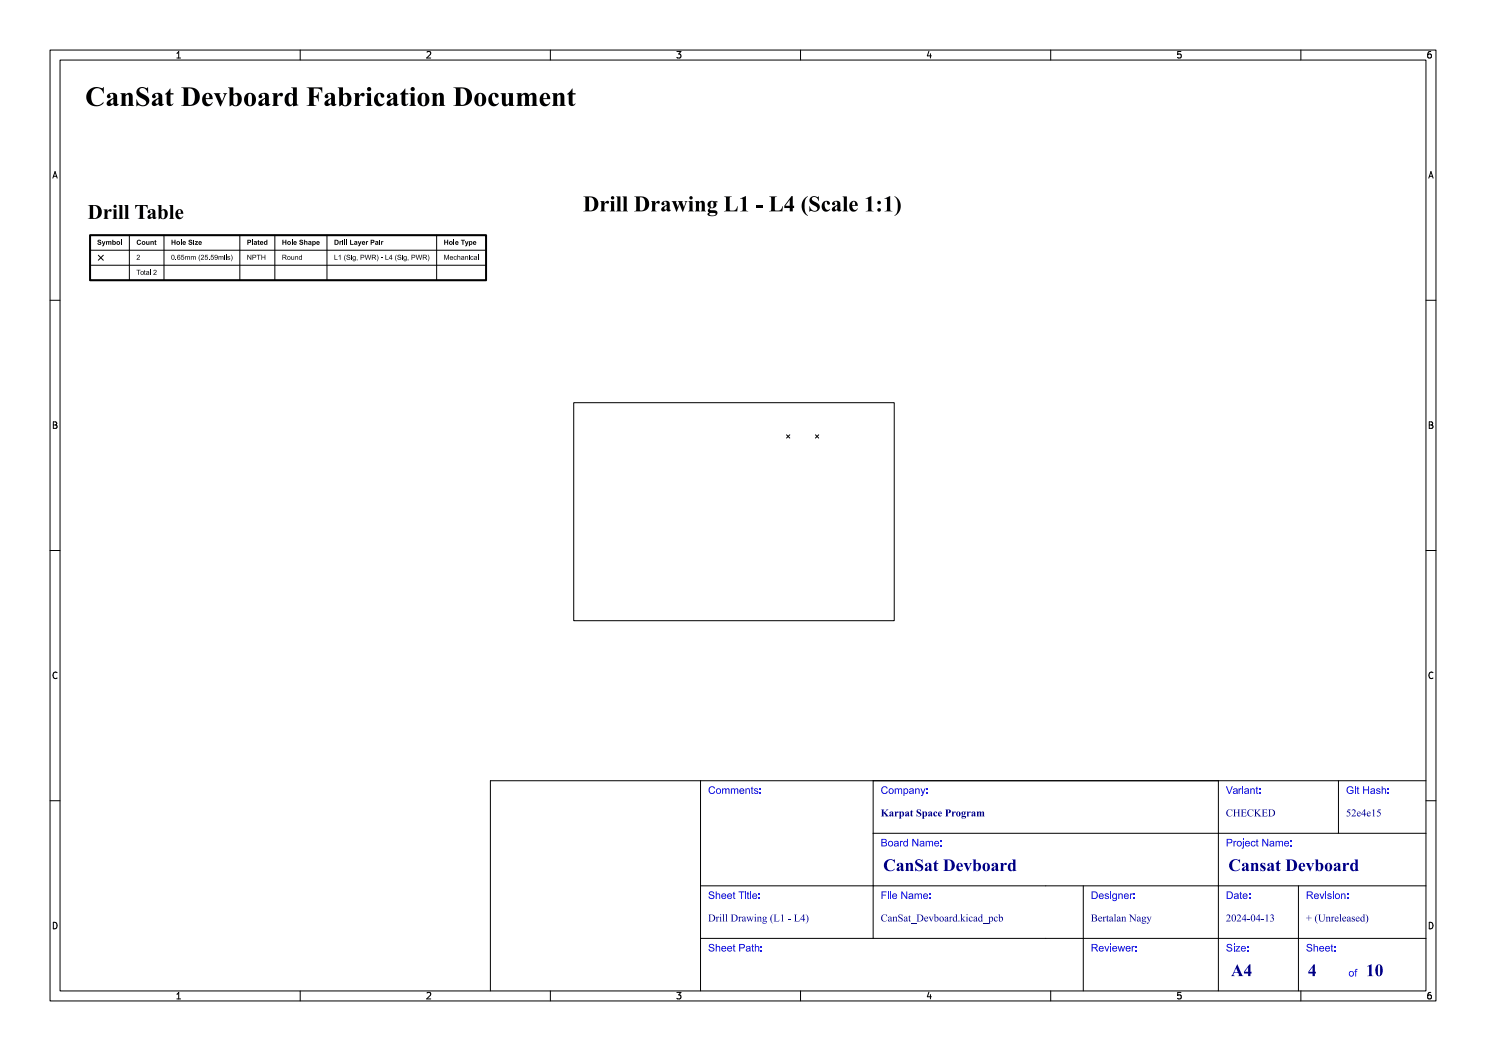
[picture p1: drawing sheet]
<svg xmlns="http://www.w3.org/2000/svg" width="297mm" height="210mm" viewBox="0 0 297 210" stroke-linecap="round" stroke-linejoin="round" font-family="sans-serif">
<defs><g id="words">
<text font-size="5.3" fill="#fff" x="17" y="21.5">CanSat Devboard Fabrication Document</text>
<text font-size="4.3" fill="#fff" x="105.6" y="42.5">Drill Drawing L1 - L4 (Scale 1:1)</text>
<g font-size="3.3" fill="#fff">
<text x="176.5" y="174.3">CanSat Devboard</text>
<text x="245.5" y="174.3">Cansat Devboard</text>
<text x="246" y="195.3">A4</text>
<text x="261.4" y="195.3">4</text>
<text x="273" y="195.3">10</text>
</g>
<g font-size="2" fill="#fff">
<text x="141.5" y="158.8">Comments:</text>
<text x="176" y="158.8">Company:</text>
<text x="245" y="158.8">Variant:</text>
<text x="269" y="158.8">Git Hash:</text>
<text x="176" y="163.3">Karpat Space Program</text>
<text x="245" y="163.3">CHECKED</text>
<text x="269" y="163.3">52e4e15</text>
<text x="176" y="169.3">Board Name:</text>
<text x="245" y="169.3">Project Name:</text>
<text x="141.5" y="179.8">Sheet Title:</text>
<text x="176" y="179.8">File Name:</text>
<text x="218" y="179.8">Designer:</text>
<text x="245" y="179.8">Date:</text>
<text x="261" y="179.8">Revision:</text>
<text x="141.5" y="184.3">Drill Drawing (L1 - L4)</text>
<text x="176" y="184.3">CanSat_Devboard.kicad_pcb</text>
<text x="218" y="184.3">Bertalan Nagy</text>
<text x="245" y="184.3">2024-04-13</text>
<text x="261" y="184.3">+ (Unreleased)</text>
<text x="141.5" y="190.3">Sheet Path:</text>
<text x="218" y="190.3">Reviewer:</text>
<text x="245" y="190.3">Size:</text>
<text x="261" y="190.3">Sheet:</text>
<text x="269.5" y="195.3">of</text>
</g>
<g font-size="1.7" fill="#fff">
<text x="35" y="11.6">1</text>
<text x="85" y="11.6">2</text>
<text x="135" y="11.6">3</text>
<text x="185" y="11.6">4</text>
<text x="235" y="11.6">5</text>
<text x="285" y="11.6">6</text>
<text x="10.5" y="35.6">A</text>
<text x="285.5" y="35.6">A</text>
<text x="10.5" y="85.6">B</text>
<text x="285.5" y="85.6">B</text>
<text x="10.5" y="135.6">C</text>
<text x="285.5" y="135.6">C</text>
<text x="10.5" y="185.6">D</text>
<text x="285.5" y="185.6">D</text>
<text x="35" y="199.7">1</text>
<text x="85" y="199.7">2</text>
<text x="135" y="199.7">3</text>
<text x="185" y="199.7">4</text>
<text x="235" y="199.7">5</text>
<text x="285" y="199.7">6</text>
</g>
</g></defs>
<path d="M18 47h79.1v9h-79.1z" fill="none" stroke="#000" stroke-width=".4"/>
<g fill="none" stroke="#000" stroke-width=".2">
<path d="M10 10h277v190h-277zM12 12h273v186h-273zM35.3 11.6h.8M35.3 10.7l.4-.4v1.3M60 10v2M85.3 10.4l.5-.1 .3 .4-.8 .9h.8M110 10v2M135.3 10.3h.8l-.4 .5 .3 .1v.6l-.2 .1-.5-.1M160 10v2M185.7 10.2l-.4 1h.9M186 10.7v.9M210 10v2"/>
<path d="M236 10.3h-.6l-.1 .6 .2-.1 .5 .1 .1 .1-.1 .5-.2 .1-.5-.1M260 10v2M286 10.3l-.4 .1-.2 .2-.1 .7 .3 .3 .4-.1 .1-.5-.1-.1-.4-.1-.3 .2M10.6 35.6l.4-1.3 .4 1.3M10.7 35.2h.6M285.6 35.6l.4-1.3 .4 1.3M285.7 35.2h.6M10 60h2M18 56h79.1M18 47h79.1M18 53h79.1M18 50h79.1"/>
<path d="M19.6 51l1 1M20.6 51l-1 1M25.9 47v9M32.8 47v9M47.9 47v9M54.9 47v9M65.4 47v9M87.3 47v9M285 60h2M10.7 84.3h.4l.2 .2-.2 .4 .2 .1 .1 .3-.2 .3h-.5zM10.7 84.9h.4M114.7 80.5h64v43.5h-64z"/>
<path d="M157.2 86.9l.6 .6M157.8 86.9l-.6 .6M163 86.9l.6 .6M163.6 86.9l-.6 .6M285.7 84.3h.4l.2 .2-.2 .4 .2 .1 .1 .3-.2 .3h-.5zM285.7 84.9h.4M10 110h2M285 110h2M11.4 134.4a.62 .62 0 0 0-.9 .5 .62 .62 0 0 0 .7 .7l.2-.1M286.4 134.4a.62 .62 0 0 0-.9 .5 .62 .62 0 0 0 .7 .7l.2-.1M10 160h2M285 160h2"/>
<path d="M10.7 184.3a.66 .66 0 0 1 .7 .6 .66 .66 0 0 1-.7 .7zM35.3 198.7l.4-.4v1.3M35.3 199.6h.8M60 198v2M85.3 198.4l.5-.1 .3 .4-.8 .9h.8M110 198v2M135.3 198.3h.8l-.4 .5 .3 .1v.6l-.2 .1-.5-.1M160 198v2M185.7 198.2l-.4 1h.9M186 198.7v.9M210 198v2M236 198.3h-.6l-.1 .6 .2-.1 .5 .1 .1 .1-.1 .5-.2 .1-.5-.1"/>
<path d="M260 198v2M285.7 184.3a.66 .66 0 0 1 .7 .6 .66 .66 0 0 1-.7 .7zM286 198.3l-.4 .1-.2 .2-.1 .8 .3 .2 .4-.1 .1-.5-.1-.1-.4-.1-.3 .2"/>
</g>
<g fill="#000">
<path d="M17.6 41h1.2a1.4 1.4 0 0 1 1.6 1.4 1.4 1.4 0 0 1-1.6 1.3h-1.2l.3-.1v-.3h.7v.1a.54 .54 0 0 0 .7 .2 .54 .54 0 0 0 .2-.6 1.32 1.32 0 0 0-.7-1.9h-.2v2.2h-.7v-2.1z" fill-rule="evenodd"/>
<path d="M19.6 48l.3-.1 .3 .2v.1h-.2l-.3-.1 .1 .2a.38 .38 0 0 1 .4 .3 .38 .38 0 0 1-.2 .4 .38 .38 0 0 1-.5-.3v-.1h.1a.19 .19 0 0 0 .2 .2 .19 .19 0 0 0 .2-.3l-.5-.2z" fill-rule="evenodd"/>
<path d="M20.3 48.2h.2l.2 .5 .2-.5h.2l-.5 1h-.2v-.1l.2-.2z" fill-rule="evenodd"/>
<path d="M21.2 48.2h1l.1 .7h-.2l-.1-.6-.2 .1v.5h-.2l-.1-.6-.1 .1v.5h-.2z" fill-rule="evenodd"/>
<path d="M20.7 41.8h.8v.5a.46 .46 0 0 1 .3-.5 .46 .46 0 0 1 .5 .2 .33 .33 0 0 1-.2 .3 .33 .33 0 0 1-.4-.1l-.2 .4v.7v.3l.2 .1h-1l.2-.4v-1.2z" fill-rule="evenodd"/>
<path d="M22.4 47.9h.2v.4a.33 .33 0 0 1 .5 0 .33 .33 0 0 1 0 .5 .33 .33 0 0 1-.5 0l-.2 .1v-.4h.2l.1 .2a.18 .18 0 0 0 .3 0 .18 .18 0 0 0-.1-.3 .18 .18 0 0 0-.3 .1h-.2z" fill-rule="evenodd"/>
<path d="M22.5 41.8h.8v1.7l.2 .2h-1l.2-.4v-1.3z" fill-rule="evenodd"/>
<path d="M23.4 48.3a.38 .38 0 0 1 .6 .1 .38 .38 0 0 1-.3 .5 .38 .38 0 0 1-.4-.3h.2a.19 .19 0 0 0 .2 .1 .19 .19 0 0 0 .1-.3 .19 .19 0 0 0-.3 .1l-.2 .1z" fill-rule="evenodd"/>
<path d="M24.2 47.9h.2v1h-.2z" fill-rule="evenodd"/>
<path d="M23.6 41h.9v2.5l.2 .2h-1.1l.3-.4v-2.1z" fill-rule="evenodd"/>
<path d="M24.8 41h.8v2.5l.3 .2h-1.1l.2-.4v-2.1z" fill-rule="evenodd"/>
<path d="M27.3 53.9h.8v.1h-.4v.9h-.1v-.9h-.3z" fill-rule="evenodd"/>
<path d="M27.4 51a.35 .35 0 0 1 .6 .1 .35 .35 0 0 1-.3 .5l-.2 .2h.5v.1h-.7l.4-.4a.21 .21 0 0 0 .2-.3 .21 .21 0 0 0-.2-.2 .21 .21 0 0 0-.3 .2h-.1z" fill-rule="evenodd"/>
<path d="M27.4 48l.6-.1 .2 .3h-.2a.27 .27 0 0 0-.4 0 .27 .27 0 0 0 0 .4 .27 .27 0 0 0 .4 0h.2a.49 .49 0 0 1-.8 .2 .49 .49 0 0 1 0-.8z" fill-rule="evenodd"/>
<path d="M28.2 54.3a.36 .36 0 0 1 .5 0 .36 .36 0 0 1-.2 .6 .36 .36 0 0 1-.4-.3h.1a.22 .22 0 0 0 .3 .1 .22 .22 0 0 0 .1-.3 .22 .22 0 0 0-.4 .1l-.1 .1z" fill-rule="evenodd"/>
<path d="M28.4 48.3a.38 .38 0 0 1 .6 .1 .38 .38 0 0 1-.2 .5 .38 .38 0 0 1-.5-.3h.2a.19 .19 0 0 0 .3 .1 .19 .19 0 0 0 0-.3 .19 .19 0 0 0-.3 .1l-.2 .1z" fill-rule="evenodd"/>
<path d="M28.8 54l.2-.1v.3h.1l-.1 .5 .1 .2-.2-.1z" fill-rule="evenodd"/>
<path d="M27 41h2.5v.7a.76 .76 0 0 0-.9-.6v2.4l.4 .2h-1.5l.4-.2v-2.4a.75 .75 0 0 0-.9 .6z" fill-rule="evenodd"/>
<path d="M29.3 54.2h.5v.7h-.5l-.1-.2a.27 .27 0 0 0 .3 .1 .27 .27 0 0 0 .2-.2l-.5 .1 .1-.2h.4l-.1-.2-.4 .1z" fill-rule="evenodd"/>
<path d="M29.2 48.2h.2l.1 .6 .2-.1v-.5h.2v.7l-.6-.1z" fill-rule="evenodd"/>
<path d="M30 53.9h.1v1h-.1z" fill-rule="evenodd"/>
<path d="M29.6 42.1a.79 .79 0 0 1 .9-.3 .79 .79 0 0 1 .6 .7v.9h.1a.39 .39 0 0 1-.3 .4 .39 .39 0 0 1-.4-.3 .51 .51 0 0 1-.6 .3 .51 .51 0 0 1-.4-.5l.5-.1 .2 .2 .3-.1v-.6l-.5 .5h-.5l1-.7v-.4a.25 .25 0 0 0-.4-.2 .25 .25 0 0 0 0 .4 .3 .3 0 0 1-.5 .2 .3 .3 0 0 1 0-.4z" fill-rule="evenodd"/>
<path d="M30.1 48.2l.6 .1v.6h-.2l-.1-.6-.1 .1v.5h-.2z" fill-rule="evenodd"/>
<path d="M30.9 48l.2-.1v.3h.2l-.2 .4 .2 .3-.3-.1z" fill-rule="evenodd"/>
<path d="M30.8 54a.35 .35 0 0 1 .5 .1 .35 .35 0 0 1-.3 .5l-.2 .2h.5v.1h-.7l.4-.4a.21 .21 0 0 0 .2-.3 .21 .21 0 0 0-.2-.2 .21 .21 0 0 0-.2 .2h-.1z" fill-rule="evenodd"/>
<path d="M31.5 41h.8v1a.78 .78 0 0 1 1-.1 .78 .78 0 0 1 .2 1 .88 .88 0 0 1-.5 .8 .88 .88 0 0 1-.9-.1l-.4 .2v-1.6h.6a1.58 1.58 0 0 0 .1 1.4h.3a1.43 1.43 0 0 0 0-1.6l-.4 .2h-.6v-1z" fill-rule="evenodd"/>
<path d="M34.3 47.9h.2v.4h.4v-.4h.2v1h-.2v-.4h-.4v.4h-.2z" fill-rule="evenodd"/>
<path d="M33.8 41h.8v2.5l.2 .2h-1l.2-.4v-2.1z" fill-rule="evenodd"/>
<path d="M34.4 51v-.1a.49 .49 0 0 1 .5 .5 .49 .49 0 0 1-.5 .5l-.1-.3-.1-.2h.2a.25 .25 0 0 0 0 .4 .25 .25 0 0 0 .3 0 .25 .25 0 0 0 .1-.4 .25 .25 0 0 0-.1-.3 .25 .25 0 0 0-.3 0 .25 .25 0 0 0 0 .3l-.2-.1z" fill-rule="evenodd"/>
<path d="M35.1 51.8l.1 .1z" fill-rule="evenodd"/>
<path d="M35.4 48.3a.38 .38 0 0 1 .6 .1 .38 .38 0 0 1-.3 .5 .38 .38 0 0 1-.5-.3h.2a.19 .19 0 0 0 .3 .1 .19 .19 0 0 0 0-.3 .19 .19 0 0 0-.3 .1l-.2 .1z" fill-rule="evenodd"/>
<path d="M35.5 51l.4-.1 .1 .3-.3-.2a.18 .18 0 0 0-.2 .1 .18 .18 0 0 0 .1 .2 .18 .18 0 0 0 .2 0 .33 .33 0 0 1 .3 .3 .33 .33 0 0 1-.4 .3 .33 .33 0 0 1-.3-.3h.1a.2 .2 0 0 0 .3 .2 .21 .21 0 0 0 .1-.4 .21 .21 0 0 0-.4 .1l-.1 .1z" fill-rule="evenodd"/>
<path d="M35.3 42.1a.77 .77 0 0 1 .9-.2 .77 .77 0 0 1 .4 .8h-1a.54 .54 0 0 0 .3 .7 .54 .54 0 0 0 .7-.2 .82 .82 0 0 1-1.1 .5 .82 .82 0 0 1-.4-1.1h1l-.1-.6a.37 .37 0 0 0-.4 .1 .37 .37 0 0 0 0 .4h-.5z" fill-rule="evenodd"/>
<path d="M36.1 47.9h.2v1h-.2z" fill-rule="evenodd"/>
<path d="M36.3 50.9h.5v.1h-.4l-.1 .3a.33 .33 0 0 1 .5 .2 .33 .33 0 0 1-.2 .4 .33 .33 0 0 1-.4-.3h.1a.22 .22 0 0 0 .3 .1 .22 .22 0 0 0 .1-.3 .22 .22 0 0 0-.4 .1l-.1-.1z" fill-rule="evenodd"/>
<path d="M36.6 48.3l.4-.1 .2 .4-.5 .1 .1 .1 .3-.1a.35 .35 0 0 1-.4 .2 .35 .35 0 0 1-.2-.4h.5l-.2-.2-.3 .2z" fill-rule="evenodd"/>
<path d="M37 51.2h.9l.1 .7h-.2v-.5l-.1-.1-.2 .1v.5h-.1v-.5l-.1-.1-.2 .1v.5h-.1z" fill-rule="evenodd"/>
<path d="M37.8 48l.3-.1 .3 .2v.1h-.2l-.3-.1 .1 .2a.38 .38 0 0 1 .4 .3 .38 .38 0 0 1-.3 .4 .38 .38 0 0 1-.4-.3l-.1-.1h.2a.19 .19 0 0 0 .2 .2 .19 .19 0 0 0 .2-.3l-.5-.2z" fill-rule="evenodd"/>
<path d="M38.2 51.2h.8l.1 .7h-.1v-.5l-.1-.1-.2 .1v.5h-.1l-.1-.6-.2 .1v.5h-.1z" fill-rule="evenodd"/>
<path d="M38.6 47.9h.2v.2h-.2z" fill-rule="evenodd"/>
<path d="M38.6 48.2h.2v.7h-.2z" fill-rule="evenodd"/>
<path d="M39 48.2h.6l-.4 .6 .4-.1v.2h-.7l.4-.6h-.3z" fill-rule="evenodd"/>
<path d="M39.9 50.9l-.1 .8 .2 .5-.3-.6z" fill-rule="evenodd"/>
<path d="M39.8 48.3l.4-.1 .1 .4-.4 .1 .1 .1 .3-.1a.35 .35 0 0 1-.4 .2 .35 .35 0 0 1-.2-.4h.4l-.1-.2-.3 .2z" fill-rule="evenodd"/>
<path d="M40.2 51a.35 .35 0 0 1 .6 .1 .35 .35 0 0 1-.3 .5l-.2 .2h.5v.1h-.7l.4-.4a.21 .21 0 0 0 .2-.3 .21 .21 0 0 0-.2-.2 .21 .21 0 0 0-.2 .2h-.2z" fill-rule="evenodd"/>
<path d="M41 50.9h.5v.1h-.4v.3a.33 .33 0 0 1 .5 .2 .33 .33 0 0 1-.3 .4 .33 .33 0 0 1-.4-.3h.1a.22 .22 0 0 0 .4 .1 .22 .22 0 0 0 0-.3 .22 .22 0 0 0-.3 .1l-.2-.1z" fill-rule="evenodd"/>
<path d="M41.8 51.8l.1 .1z" fill-rule="evenodd"/>
<path d="M42.2 50.9h.5v.1h-.4l-.1 .3a.33 .33 0 0 1 .5 .2 .33 .33 0 0 1-.2 .4 .33 .33 0 0 1-.4-.3h.1a.22 .22 0 0 0 .4 .1 .22 .22 0 0 0 0-.3 .22 .22 0 0 0-.4 .1l-.1-.1z" fill-rule="evenodd"/>
<path d="M43 51a.46 .46 0 0 1 .5 .4 .46 .46 0 0 1-.5 .5l-.1-.2 .3 .1 .2-.3-.4 .1-.1-.3 .1-.1a.2 .2 0 0 0 .3 .2 .2 .2 0 0 0 0-.3 .2 .2 0 0 0-.3 .1h-.1z" fill-rule="evenodd"/>
<path d="M43.7 51.2h.9l.1 .7h-.2v-.5l-.1-.1-.2 .1v.5h-.1v-.5l-.1-.1-.2 .1v.5h-.1z" fill-rule="evenodd"/>
<path d="M44.8 50.9l.2 .1z" fill-rule="evenodd"/>
<path d="M44.8 51.2h.2v.7h-.2z" fill-rule="evenodd"/>
<path d="M45.1 50.9h.2v1h-.2z" fill-rule="evenodd"/>
<path d="M45.5 51.3l.4-.1 .1 .2-.4-.1 .1 .2a.27 .27 0 0 1 .2 .3 .27 .27 0 0 1-.3 .2 .27 .27 0 0 1-.2-.3h.1a.16 .16 0 0 0 .2 .2 .16 .16 0 0 0 .1-.3l-.3-.1z" fill-rule="evenodd"/>
<path d="M46.2 50.9l.3 .5-.3 .8 .2-.8z" fill-rule="evenodd"/>
<path d="M49.4 50.9h.2l.5 .8v-.8h.1v1h-.1l-.5-.8v.8h-.2z" fill-rule="evenodd"/>
<path d="M49.4 47.9h.5a.35 .35 0 0 1 .3 .5 .35 .35 0 0 1-.6 .1v.4h-.2v-.5h.5l.1-.2-.4-.1v.3h-.2z" fill-rule="evenodd"/>
<path d="M50.4 47.9h.2v1h-.2z" fill-rule="evenodd"/>
<path d="M50.5 50.9h.3a.31 .31 0 0 1 .4 .3 .31 .31 0 0 1-.4 .3h-.2v.4h-.1v-.5h.5l.1-.2-.1-.2h-.4v.4h-.1z" fill-rule="evenodd"/>
<path d="M50.8 48.3l.5-.1 .1 .7h-.6l-.1-.2 .3 .1 .2-.2-.5 .1 .5-.3-.1-.1-.4 .1z" fill-rule="evenodd"/>
<path d="M51.3 50.9h.8v.1h-.3v.9h-.2v-.9h-.3z" fill-rule="evenodd"/>
<path d="M51.5 48l.2-.1v.3h.2l-.2 .4 .2 .3-.3-.1z" fill-rule="evenodd"/>
<path d="M52.2 50.9h.2v.4h.5v-.4h.1v1h-.1v-.5h-.5v.5h-.2z" fill-rule="evenodd"/>
<path d="M52 48.3l.5-.1 .1 .4-.5 .1 .2 .1 .3-.1a.35 .35 0 0 1-.4 .2 .35 .35 0 0 1-.3-.4h.5l-.1-.2-.4 .2z" fill-rule="evenodd"/>
<path d="M52.8 48.3h.5v-.4h.1v1l-.1-.1-.4 .1-.2-.4h.2v.2a.17 .17 0 0 0 .3 0 .17 .17 0 0 0 0-.3 .17 .17 0 0 0-.3 .1h-.2z" fill-rule="evenodd"/>
<path d="M56.4 47.9h.2v.4h.4v-.4h.2v1h-.2v-.4h-.4v.4h-.2z" fill-rule="evenodd"/>
<path d="M56.4 50.9h.5a.28 .28 0 0 1 .3 .2 .28 .28 0 0 1-.2 .4l.3 .4-.6-.4h-.1v.4h-.2v-.5l.6-.1 .1-.1-.1-.2h-.4v.4h-.2z" fill-rule="evenodd"/>
<path d="M57.5 51.3a.36 .36 0 0 1 .6 0 .36 .36 0 0 1-.2 .6 .36 .36 0 0 1-.5-.3h.1a.22 .22 0 0 0 .3 .1 .22 .22 0 0 0 .1-.3 .22 .22 0 0 0-.4 .1l-.1 .1z" fill-rule="evenodd"/>
<path d="M57.5 48.3a.38 .38 0 0 1 .6 .1 .38 .38 0 0 1-.2 .5 .38 .38 0 0 1-.5-.3h.2a.19 .19 0 0 0 .3 .1 .19 .19 0 0 0 0-.3 .19 .19 0 0 0-.3 .1l-.2 .1z" fill-rule="evenodd"/>
<path d="M58.3 47.9h.2v1h-.2z" fill-rule="evenodd"/>
<path d="M58.2 51.2h.1v.5l.2 .1 .2-.1v-.5h.1v.7l-.5-.1z" fill-rule="evenodd"/>
<path d="M59 51.2l.5 .1 .1 .6h-.1v-.5l-.2-.1-.2 .1v.5h-.1z" fill-rule="evenodd"/>
<path d="M58.7 48.3l.5-.1 .1 .4-.5 .1 .2 .1 .3-.1a.35 .35 0 0 1-.4 .2 .35 .35 0 0 1-.3-.4h.5l-.1-.2-.4 .2z" fill-rule="evenodd"/>
<path d="M59.9 48l.4-.1 .3 .2v.1h-.2l-.3-.1v.2a.38 .38 0 0 1 .5 .3 .38 .38 0 0 1-.3 .4 .38 .38 0 0 1-.5-.3v-.1h.2a.19 .19 0 0 0 .2 .2 .19 .19 0 0 0 .1-.3l-.4-.2z" fill-rule="evenodd"/>
<path d="M59.8 51.3h.4v-.4h.2v1h-.5l-.2-.3h.1a.24 .24 0 0 0 .4 .1 .24 .24 0 0 0 .1-.3 .24 .24 0 0 0-.4-.1l-.2 .3z" fill-rule="evenodd"/>
<path d="M60.8 47.9h.2v.4h.4v.6h-.1l-.2-.6-.1 .1v.5h-.2z" fill-rule="evenodd"/>
<path d="M61.7 48.3l.5-.1 .1 .7h-.6l-.1-.2 .3 .1 .1-.1v-.1l-.4 .1 .4-.3v-.1l-.4 .1z" fill-rule="evenodd"/>
<path d="M62.4 48.2l.2 .1a.33 .33 0 0 1 .4 0 .33 .33 0 0 1 0 .5 .33 .33 0 0 1-.4 0v.4h-.2v-.7l.2 .1a.16 .16 0 0 0 .3 .1 .16 .16 0 0 0-.1-.3 .16 .16 0 0 0-.2 .1h-.2z" fill-rule="evenodd"/>
<path d="M63.3 48.3l.5-.1 .1 .4-.5 .1 .2 .1 .3-.1a.35 .35 0 0 1-.5 .2 .35 .35 0 0 1-.2-.4h.5l-.1-.2-.4 .2z" fill-rule="evenodd"/>
<path d="M66.9 50.9h.1v.9h.5v.1h-.6z" fill-rule="evenodd"/>
<path d="M66.9 47.9h.3a.5 .5 0 0 1 .5 .5 .5 .5 0 0 1-.5 .5h-.3v-.2h.3a.34 .34 0 0 0 .3-.4 .34 .34 0 0 0-.4-.2v.6h-.2z" fill-rule="evenodd"/>
<path d="M67.9 48.2h.4l-.2 .2-.1 .5h-.1z" fill-rule="evenodd"/>
<path d="M67.7 51.2l.3-.3v1h-.1v-.8l-.2 .2z" fill-rule="evenodd"/>
<path d="M68.4 47.9h.2v.2h-.2z" fill-rule="evenodd"/>
<path d="M68.4 48.2h.2v.7h-.2z" fill-rule="evenodd"/>
<path d="M68.8 47.9h.2v1h-.2z" fill-rule="evenodd"/>
<path d="M69 50.9l-.1 .8 .2 .5-.3-.6z" fill-rule="evenodd"/>
<path d="M69.2 47.9h.2v1h-.2z" fill-rule="evenodd"/>
<path d="M69.3 51l.5-.1 .2 .2-.1 .1a.21 .21 0 0 0-.3-.3 .21 .21 0 0 0-.1 .4h.1a.35 .35 0 0 1 .3 .6 .35 .35 0 0 1-.6-.1l-.1-.2h.1a.23 .23 0 0 0 .3 .3 .23 .23 0 0 0 .2-.4l-.5-.2z" fill-rule="evenodd"/>
<path d="M70 47.9h.2v.8h.5v.2h-.7z" fill-rule="evenodd"/>
<path d="M70.2 50.9l.1 .1z" fill-rule="evenodd"/>
<path d="M70.2 51.2h.1v.7h-.1z" fill-rule="evenodd"/>
<path d="M70.6 51.3l.5-.1v.6a.32 .32 0 0 1-.2 .4 .32 .32 0 0 1-.4-.2l.3 .1 .2-.1v-.2h-.5l-.1-.3h.2a.21 .21 0 0 0 .3 .2 .21 .21 0 0 0 0-.4 .21 .21 0 0 0-.3 .2h-.2z" fill-rule="evenodd"/>
<path d="M70.8 48.3l.6-.1v.7h-.6v-.2l.3 .1 .1-.2-.4 .1 .4-.3-.1-.1-.3 .1z" fill-rule="evenodd"/>
<path d="M71.3 51.8h.1l-.1 .3z" fill-rule="evenodd"/>
<path d="M71.5 48.2h.2l.2 .5 .1-.5h.2l-.4 1h-.2l-.1-.1 .3-.2z" fill-rule="evenodd"/>
<path d="M72.1 50.9h.3a.31 .31 0 0 1 .4 .3 .31 .31 0 0 1-.3 .3h-.3v.4h-.1v-.5h.5l.1-.2-.1-.2h-.4v.4h-.1z" fill-rule="evenodd"/>
<path d="M72.4 48.3l.5-.1 .1 .4-.5 .1 .2 .1 .3-.1a.35 .35 0 0 1-.5 .2 .35 .35 0 0 1-.2-.4h.5l-.1-.2-.4 .2z" fill-rule="evenodd"/>
<path d="M72.9 50.9h.1l.2 .9 .3-.9h.1l.3 .9 .2-.9h.1l-.3 1h-.1l-.2-.9-.3 .9h-.1z" fill-rule="evenodd"/>
<path d="M73.1 48.2h.5l-.3 .2v.5h-.2z" fill-rule="evenodd"/>
<path d="M74.1 47.9h.5a.35 .35 0 0 1 .2 .5 .35 .35 0 0 1-.5 .1v.4h-.2v-.5h.5v-.2l-.3-.1v.3h-.2z" fill-rule="evenodd"/>
<path d="M74.3 50.9h.5a.28 .28 0 0 1 .3 .2 .28 .28 0 0 1-.3 .4l.4 .4-.6-.4h-.1v.4h-.2v-.5l.6-.1 .1-.1-.2-.2h-.3v.4h-.2z" fill-rule="evenodd"/>
<path d="M75 48.3l.6-.1v.7h-.6v-.2l.3 .1 .1-.1v-.1l-.4 .1 .4-.3-.1-.1-.3 .1z" fill-rule="evenodd"/>
<path d="M75.3 50.9l.3 .5-.2 .8 .1-.8z" fill-rule="evenodd"/>
<path d="M75.8 47.9h.2v.2h-.2z" fill-rule="evenodd"/>
<path d="M75.8 48.2h.2v.7h-.2z" fill-rule="evenodd"/>
<path d="M76.1 51.5h.4v.1h-.4z" fill-rule="evenodd"/>
<path d="M76.2 48.2h.4l-.2 .2v.5h-.2z" fill-rule="evenodd"/>
<path d="M77 50.9h.2v.9h.5v.1h-.7z" fill-rule="evenodd"/>
<path d="M78.2 50.9l.1 .7h.1l-.1 .3h-.1v-.2h-.5v-.1h.5v-.5l-.5 .5z" fill-rule="evenodd"/>
<path d="M79.2 50.9l-.1 .8 .2 .5-.3-.6z" fill-rule="evenodd"/>
<path d="M79.5 51l.5-.1 .2 .2-.2 .1a.21 .21 0 0 0-.2-.3 .21 .21 0 0 0-.1 .4h.1a.35 .35 0 0 1 .3 .6 .35 .35 0 0 1-.6-.1l-.1-.2h.1a.23 .23 0 0 0 .3 .3 .23 .23 0 0 0 .2-.4l-.5-.2z" fill-rule="evenodd"/>
<path d="M80.4 50.9l.1 .1z" fill-rule="evenodd"/>
<path d="M80.4 51.2h.1v.7h-.1z" fill-rule="evenodd"/>
<path d="M80.7 51.3l.6-.1v.6a.32 .32 0 0 1-.3 .4 .32 .32 0 0 1-.3-.2l.2 .1 .2-.1v-.2h-.4l-.1-.3h.2a.21 .21 0 0 0 .3 .2 .21 .21 0 0 0 0-.3 .21 .21 0 0 0-.3 .1h-.2z" fill-rule="evenodd"/>
<path d="M81.5 51.8h.1l-.1 .3z" fill-rule="evenodd"/>
<path d="M82.3 50.9h.3a.31 .31 0 0 1 .4 .3 .31 .31 0 0 1-.4 .3h-.2v.4h-.1v-.5h.5l.1-.2-.1-.2h-.4v.4h-.1z" fill-rule="evenodd"/>
<path d="M83.1 50.9h.1l.2 .9 .3-.9h.1l.2 .9 .2-.9h.2l-.3 1h-.1l-.3-.9-.2 .9h-.1z" fill-rule="evenodd"/>
<path d="M84.5 50.9h.5a.28 .28 0 0 1 .3 .2 .28 .28 0 0 1-.3 .4l.4 .4-.6-.4h-.2v.4h-.1v-.5l.6-.1 .1-.1-.2-.2h-.4v.4h-.1z" fill-rule="evenodd"/>
<path d="M85.5 50.9l.3 .5-.2 .8 .1-.8z" fill-rule="evenodd"/>
<path d="M88.8 47.9h.2v.4h.4v-.4h.2v1h-.2v-.4h-.4v.4h-.2z" fill-rule="evenodd"/>
<path d="M88.8 50.9h.2l.3 .9 .3-.9h.1v1h-.1v-.8l-.3 .8h-.1l-.3-.8v.8h-.1z" fill-rule="evenodd"/>
<path d="M89.9 48.3a.38 .38 0 0 1 .6 .1 .38 .38 0 0 1-.3 .5 .38 .38 0 0 1-.5-.3h.2a.19 .19 0 0 0 .3 .1 .19 .19 0 0 0 0-.3 .19 .19 0 0 0-.3 .1l-.2 .1z" fill-rule="evenodd"/>
<path d="M90 51.3l.3-.1 .2 .2 .1 .2h-.6l.1 .2 .5-.1a.35 .35 0 0 1-.5 .2 .35 .35 0 0 1-.2-.4h.5l-.2-.2-.3 .2z" fill-rule="evenodd"/>
<path d="M90.6 47.9h.2v1h-.2z" fill-rule="evenodd"/>
<path d="M90.8 51.3l.4-.1 .1 .2h-.1a.21 .21 0 0 0-.3 0 .21 .21 0 0 0 0 .3 .21 .21 0 0 0 .3-.1l.1 .1a.36 .36 0 0 1-.6 .1 .36 .36 0 0 1 .1-.5z" fill-rule="evenodd"/>
<path d="M91.1 48.3l.4-.1 .1 .4-.4 .1 .1 .1 .3-.1a.35 .35 0 0 1-.4 .2 .35 .35 0 0 1-.2-.4h.5l-.2-.2-.3 .2z" fill-rule="evenodd"/>
<path d="M91.4 50.9h.1v.4l.2-.1 .3 .1v.6h-.1v-.5l-.2-.1-.1 .1-.1 .5h-.1z" fill-rule="evenodd"/>
<path d="M92.1 47.9h.8v.2h-.3v.8h-.2v-.8h-.3z" fill-rule="evenodd"/>
<path d="M92.2 51.3l.5-.1 .1 .7h-.5l-.2-.2a.27 .27 0 0 0 .4 .1 .27 .27 0 0 0 .1-.2l-.5 .1 .2-.2h.3l-.1-.2-.3 .1z" fill-rule="evenodd"/>
<path d="M92.9 48.2h.2l.2 .5 .2-.5h.2l-.5 1h-.2v-.1l.2-.2z" fill-rule="evenodd"/>
<path d="M93 51.2l.5 .1 .1 .6h-.2v-.5l-.1-.1-.2 .1v.5h-.1z" fill-rule="evenodd"/>
<path d="M93.7 50.9l.2 .1z" fill-rule="evenodd"/>
<path d="M93.7 51.2h.2v.7h-.2z" fill-rule="evenodd"/>
<path d="M93.7 48.2l.2 .1a.33 .33 0 0 1 .4 0 .33 .33 0 0 1 .1 .5 .33 .33 0 0 1-.5 0v.4h-.2v-.7l.2 .1a.16 .16 0 0 0 .3 .1 .16 .16 0 0 0-.1-.3 .16 .16 0 0 0-.2 .1h-.2z" fill-rule="evenodd"/>
<path d="M94.1 51.3l.4-.1 .1 .2h-.1a.21 .21 0 0 0-.3 0 .21 .21 0 0 0 0 .3 .21 .21 0 0 0 .3-.1l.1 .1a.36 .36 0 0 1-.5 .1 .36 .36 0 0 1 0-.5z" fill-rule="evenodd"/>
<path d="M94.6 48.3l.5-.1 .1 .4-.5 .1 .2 .1 .3-.1a.35 .35 0 0 1-.5 .2 .35 .35 0 0 1-.2-.4h.5l-.1-.2-.4 .2z" fill-rule="evenodd"/>
<path d="M94.8 51.2h.5l.1 .7h-.6l-.1-.2a.27 .27 0 0 0 .3 .1 .27 .27 0 0 0 .2-.2l-.5 .1 .1-.2h.4l-.1-.2-.4 .1z" fill-rule="evenodd"/>
<path d="M95.5 50.9h.1v1h-.1z" fill-rule="evenodd"/>
<circle cx="23" cy="41.2" r=".32"/>
</g>
<path d="M262.6 192.7h.2v1.5h.2v.3h-.2v.5h-.5v-.5h-.8v-.3h.8v-.9l-.6 .9h-.2z" fill-rule="evenodd" fill="#00007f"/>
<g fill="#00f">
<path d="M261.3 188.7h.7l.2 .3-.1 .1a.32 .32 0 0 0-.4-.4 .32 .32 0 0 0-.2 .5h.2a.5 .5 0 0 1 .6 .6 .5 .5 0 0 1-.8 .3l-.4-.3v-.2h.2a.39 .39 0 0 0 .4 .4 .39 .39 0 0 0 .4-.4l-.8-.3-.1-.3z" fill-rule="evenodd"/>
<path d="M262.6 188.6h.1v.6l.4-.2 .3 .2v.9h-.1v-.7a.27 .27 0 0 0-.4-.2 .27 .27 0 0 0-.2 .3v.6h-.1z" fill-rule="evenodd"/>
<path d="M263.8 189.2l.1-.1a.51 .51 0 0 1 .5 0 .51 .51 0 0 1 .3 .5h-.9l.3 .4 .6-.2a.52 .52 0 0 1-.7 .3 .52 .52 0 0 1-.3-.6h.8l-.3-.3-.3 .3h-.2z" fill-rule="evenodd"/>
<path d="M265 189.2v-.1a.51 .51 0 0 1 .6 0 .51 .51 0 0 1 .2 .5h-.8l.3 .4 .5-.2a.52 .52 0 0 1-.6 .3 .52 .52 0 0 1-.4-.6h.8l-.3-.3-.3 .3h-.2z" fill-rule="evenodd"/>
<path d="M266.1 188.8l.2-.1v.3h.2v.2h-.2v.6l.2 .3a.27 .27 0 0 1-.3 0 .27 .27 0 0 1-.1-.3v-.6h-.2z" fill-rule="evenodd"/>
<path d="M266.7 189h.2v.2h-.2z" fill-rule="evenodd"/>
<path d="M266.7 189.9h.2v.2h-.2z" fill-rule="evenodd"/>
<path d="M269.8 194.1a.54 .54 0 0 1 .8 .2 .54 .54 0 0 1-.3 .7 .54 .54 0 0 1-.7-.4h.2a.37 .37 0 0 0 .5 .4 .37 .37 0 0 0 .1-.7l-.4-.1-.2 .4h-.2z" fill-rule="evenodd"/>
<path d="M270.9 193.7l.4-.1v.2l-.2 .1 .2 .3h-.3v.9h-.1v-.9h-.2z" fill-rule="evenodd"/>
</g>
<g fill="#00007f">
<path d="M273.2 193.1l.9-.4v2.1l.4 .2h-1.2l.3-.1v-1.5v-.3z" fill-rule="evenodd"/>
<path d="M275.1 192.9a.73 .73 0 0 1 .9-.1 .73 .73 0 0 1 .4 .8 1.04 1.04 0 0 1-.9 1.5 .95 .95 0 0 1-.6-1h.5v.7a.2 .2 0 0 0 .2 .2 .2 .2 0 0 0 .2-.3v-1.7a.2 .2 0 0 0-.2-.2 .2 .2 0 0 0-.2 .2v1.1h-.5v-.7z" fill-rule="evenodd"/>
</g>
<g fill="#00f">
<path d="M245.3 188.7h.7l.2 .3-.1 .1a.32 .32 0 0 0-.4-.4 .32 .32 0 0 0-.2 .5h.2a.5 .5 0 0 1 .6 .6 .5 .5 0 0 1-.8 .3l-.4-.3v-.2h.2a.39 .39 0 0 0 .4 .4 .39 .39 0 0 0 .4-.4l-.8-.3-.1-.3z" fill-rule="evenodd"/>
<path d="M246.6 188.6h.1v.2h-.1z" fill-rule="evenodd"/>
<path d="M246.6 189h.1v1.1h-.1z" fill-rule="evenodd"/>
<path d="M247 189h.8l-.7 1h.8v.1h-1l.7-.9h-.6z" fill-rule="evenodd"/>
<path d="M248.1 189.2l.1-.1a.51 .51 0 0 1 .6 0 .51 .51 0 0 1 .2 .5h-.8l.2 .4 .6-.2a.52 .52 0 0 1-.7 .3 .52 .52 0 0 1-.3-.6h.8l-.3-.3-.3 .3h-.2z" fill-rule="evenodd"/>
<path d="M249.3 189h.2v.2h-.2z" fill-rule="evenodd"/>
<path d="M249.3 189.9h.2v.2h-.2z" fill-rule="evenodd"/>
</g>
<g fill="#00007f">
<path d="M247.3 192.7l1 2.1 .2 .2h-1.1l.3-.1-.2-.5h-.9l-.1 .5 .3 .1h-.8l.6-.7h.8l-.3-.8-.4 .8h-.1z" fill-rule="evenodd"/>
<path d="M249.7 192.7h.2v1.5h.2v.3h-.2v.5h-.4v-.5h-.9v-.3h.9v-.9l-.7 .9h-.2z" fill-rule="evenodd"/>
</g>
<path d="M285 177h-41.5v21M243.5 187.5h41.5M259.5 187.5v10.5" fill="none" stroke="#000" stroke-width=".2"/>
<g fill="#00f">
<path d="M261.2 178.1h.6a.42 .42 0 0 1 .6 .4 .42 .42 0 0 1-.4 .4l.5 .7h-.2a.74 .74 0 0 0-.9-.6v.6h-.2v-.8l.9-.1a.25 .25 0 0 0 0-.3 .25 .25 0 0 0-.2-.1h-.5v.5h-.2z" fill-rule="evenodd"/>
<path d="M262.7 178.7a.51 .51 0 0 1 .7-.1 .51 .51 0 0 1 .2 .5h-.8l.2 .4 .6-.2a.52 .52 0 0 1-.7 .3 .52 .52 0 0 1-.3-.6h.8l-.3-.3-.3 .3h-.2z" fill-rule="evenodd"/>
<path d="M263.7 178.5h.2l.3 .9 .3-.9h.2l-.4 1.1h-.2z" fill-rule="evenodd"/>
<path d="M264.9 178.1h.2v.2h-.2z" fill-rule="evenodd"/>
<path d="M264.9 178.5h.2v1.1h-.2z" fill-rule="evenodd"/>
<path d="M265.4 178.6h.5l.2 .2h-.1a.21 .21 0 0 0-.3-.2 .21 .21 0 0 0-.1 .3 .43 .43 0 0 1 .4 .1 .43 .43 0 0 1 .2 .4l-.3 .2h-.4l-.2-.3h.2a.24 .24 0 0 0 .2 .3 .24 .24 0 0 0 .2-.4 .43 .43 0 0 1-.6-.5z" fill-rule="evenodd"/>
<path d="M266.4 178.1h.2v.2h-.2z" fill-rule="evenodd"/>
<path d="M266.4 178.5h.2v1.1h-.2z" fill-rule="evenodd"/>
<path d="M267 178.6a.55 .55 0 0 1 .8 .2 .55 .55 0 0 1-.3 .8 .55 .55 0 0 1-.7-.5h.2a.37 .37 0 0 0 .5 .4 .37 .37 0 0 0 .1-.7l-.4-.1-.2 .4h-.2z" fill-rule="evenodd"/>
<path d="M268 178.5h.2v.2l.3-.2a.35 .35 0 0 1 .4 .5v.6h-.2v-.6a.27 .27 0 0 0-.3-.3 .27 .27 0 0 0-.2 .3v.6h-.2z" fill-rule="evenodd"/>
<path d="M269.2 178.5h.3v.2h-.3z" fill-rule="evenodd"/>
<path d="M269.2 179.4h.3v.2h-.3z" fill-rule="evenodd"/>
</g>
<g fill="#00007f">
<path d="M261.1 183.4h.5v-.5v.5l.6 .1h-.6v.5v-.5z" fill-rule="evenodd"/>
<path d="M263.1 182.8l.3-.1a1.42 1.42 0 0 0 0 1.9l-.5-.6a1.12 1.12 0 0 1 .2-1.2z" fill-rule="evenodd"/>
<path d="M263.4 182.7h.6l-.2 .2v.7a.41 .41 0 0 0 .5 .5 .41 .41 0 0 0 .3-.6v-.7l-.2-.1h.5l-.2 .2v.7a.55 .55 0 0 1-.5 .6 .55 .55 0 0 1-.6-.7v-.7z" fill-rule="evenodd"/>
<path d="M264.9 183.3l.4-.1v.2a.29 .29 0 0 1 .3-.2 .29 .29 0 0 1 .2 .3v.5l.2 .1h-.5l.2-.2-.1-.5-.1-.1-.2 .1v.6l.1 .1h-.4l.1-.1v-.6z" fill-rule="evenodd"/>
<path d="M266 183.3l.3-.1v.2l.2-.2h.2l-.4 .3v.5l.2 .1h-.5l.2-.1v-.4l-.1-.3z" fill-rule="evenodd"/>
<path d="M266.9 183.3l.4-.1 .2 .2 .1 .1h-.7l.2 .4 .3 .1 .1-.2a.41 .41 0 0 1-.5 .3 .41 .41 0 0 1-.2-.6h.5l-.2-.3-.3 .3z" fill-rule="evenodd"/>
<path d="M267.7 182.8l.3-.1v1.3l.2 .1h-.5l.1-.1v-1.1z" fill-rule="evenodd"/>
<path d="M268.4 183.3l.4-.1 .2 .2 .1 .1h-.7l.2 .4 .3 .1 .1-.2a.41 .41 0 0 1-.5 .3 .41 .41 0 0 1-.2-.6h.6l-.2-.3-.4 .3z" fill-rule="evenodd"/>
<path d="M269.3 183.2l.6 .1v.7l.2-.1-.2 .2-.7-.1v-.1l.3 .1 .2-.1v-.3l-.5 .3 .5-.4-.1-.3-.3 .3z" fill-rule="evenodd"/>
<path d="M270.2 183.2h.5v.3l-.1-.2h-.3l.1 .2a.34 .34 0 0 1 .4 .5 .34 .34 0 0 1-.6 .1v-.3l.2 .3 .3-.1-.5-.5z" fill-rule="evenodd"/>
<path d="M271.1 183.3l.4-.1 .2 .2 .1 .1h-.7l.2 .4 .3 .1 .1-.2a.41 .41 0 0 1-.5 .3 .41 .41 0 0 1-.2-.6h.5l-.2-.3-.3 .3z" fill-rule="evenodd"/>
<path d="M272.4 182.8l.3-.1v1.3h.2l-.6 .2-.4-.2v-.4h.2l.2 .4h.2l-.1-.7h-.2l-.1 .3h-.2v-.1a.41 .41 0 0 1 .6-.3v-.4z" fill-rule="evenodd"/>
<path d="M272.9 182.7a1.08 1.08 0 0 1 0 1.9 1.42 1.42 0 0 0 0-1.9z" fill-rule="evenodd"/>
</g>
<path d="M259.5 177v10.5" fill="none" stroke="#000" stroke-width=".2"/>
<g fill="#00f">
<path d="M245.2 178.1h.5a.75 .75 0 0 1 .7 .8 .75 .75 0 0 1-.7 .7h-.5v-.1h.5a.58 .58 0 0 0 .5-.6 .58 .58 0 0 0-.5-.6h-.3v1.2h-.2z" fill-rule="evenodd"/>
<path d="M246.7 178.7l.2-.1a.47 .47 0 0 1 .6 0 .47 .47 0 0 1 0 .6l.1 .4-.2-.1-.5 .1-.3-.1v-.2l.6 .2 .2-.4-.8 .2a.57 .57 0 0 1 .8-.4l-.2-.2-.6 .1z" fill-rule="evenodd"/>
<path d="M247.9 178.3l.2-.1v.3h.1v.2h-.1v.6l.2 .3a.27 .27 0 0 1-.3 0 .27 .27 0 0 1-.1-.3v-.6h-.2z" fill-rule="evenodd"/>
<path d="M248.5 178.7a.51 .51 0 0 1 .6-.1 .51 .51 0 0 1 .3 .5h-.9l.3 .4 .6-.2a.52 .52 0 0 1-.7 .3 .52 .52 0 0 1-.3-.6h.8l-.3-.3-.3 .3h-.2z" fill-rule="evenodd"/>
<path d="M249.6 178.5h.2v.2h-.2z" fill-rule="evenodd"/>
<path d="M249.6 179.4h.2v.2h-.2z" fill-rule="evenodd"/>
</g>
<path d="M285 166.5h-41.5v10.5" fill="none" stroke="#000" stroke-width=".2"/>
<g fill="#00f">
<path d="M245.2 167.6h.5a.46 .46 0 0 1 .6 .5 .46 .46 0 0 1-.5 .4h-.4v.6h-.2v-.8h.7l.2-.2-.2-.3h-.5v.5h-.2z" fill-rule="evenodd"/>
<path d="M246.5 168h.2v.2l.4-.2v.2a.24 .24 0 0 0-.3 .1 .24 .24 0 0 0-.1 .3v.5h-.2z" fill-rule="evenodd"/>
<path d="M247.3 168.1a.54 .54 0 0 1 .9 .2 .54 .54 0 0 1-.3 .7 .54 .54 0 0 1-.7-.4h.2a.37 .37 0 0 0 .5 .4 .37 .37 0 0 0 .1-.7l-.4-.1-.2 .4h-.2z" fill-rule="evenodd"/>
<path d="M248.4 167.6h.2v.2h-.2z" fill-rule="evenodd"/>
<path d="M248.4 168h.2v1.2a.3 .3 0 0 1-.1 .3 .3 .3 0 0 1-.3 0l.2-.2z" fill-rule="evenodd"/>
<path d="M249 168.2v-.1a.51 .51 0 0 1 .6 0 .51 .51 0 0 1 .2 .5h-.8l.3 .4 .5-.2a.52 .52 0 0 1-.6 .3 .52 .52 0 0 1-.4-.6h.8l-.3-.3-.3 .3h-.2z" fill-rule="evenodd"/>
<path d="M250.2 168.1h.5l.2 .3h-.2a.34 .34 0 0 0-.5-.1 .34 .34 0 0 0 0 .5l.3 .2 .3-.3 .1 .1a.53 .53 0 0 1-.8 .2 .53 .53 0 0 1 0-.8z" fill-rule="evenodd"/>
<path d="M251.1 167.8l.2-.1v.3h.2v.2h-.2v.6l.2 .3a.27 .27 0 0 1-.3 0 .27 .27 0 0 1-.1-.3v-.6h-.1z" fill-rule="evenodd"/>
<path d="M252.3 167.6h.2l.8 1.2v-1.2h.2v1.5h-.2l-.8-1.2v1.2h-.2z" fill-rule="evenodd"/>
<path d="M253.9 168.1h.1a.47 .47 0 0 1 .6 0 .47 .47 0 0 1 .1 .6v.4l-.2-.1-.5 .1-.3-.1v-.2l.6 .2 .2-.4-.8 .2a.57 .57 0 0 1 .8-.4l-.2-.2-.6 .1z" fill-rule="evenodd"/>
<path d="M254.9 168h.2v.2l.4-.2 .2 .2 .3-.2 .3 .1 .1 1h-.2v-.9a.26 .26 0 0 0-.3 0 .26 .26 0 0 0-.1 .3v.6h-.2v-.8l-.3-.1-.2 .9h-.2z" fill-rule="evenodd"/>
<path d="M256.8 168.2v-.1a.51 .51 0 0 1 .6 0 .51 .51 0 0 1 .2 .5h-.8l.3 .4 .5-.2a.52 .52 0 0 1-.6 .3 .52 .52 0 0 1-.4-.6h.8l-.3-.3-.3 .3h-.2z" fill-rule="evenodd"/>
<path d="M257.9 168h.2v.2h-.2z" fill-rule="evenodd"/>
<path d="M257.9 168.9h.2v.2h-.2z" fill-rule="evenodd"/>
</g>
<g fill="#00007f">
<path d="M245.2 182.8a.42 .42 0 0 1 .6 .1 .42 .42 0 0 1-.1 .6l-.4 .5 .7-.1-.1 .2h-.8a.87 .87 0 0 0 .5-1.1l-.2-.1-.3 .2z" fill-rule="evenodd"/>
<path d="M246.3 182.8l.2-.1a.7 .7 0 0 1 .5 .7 .7 .7 0 0 1-.6 .7l-.3-.5 .2-.1a.36 .36 0 0 0 0 .4 .36 .36 0 0 0 .4 .1l.1-.8-.2-.4a.42 .42 0 0 0-.3 .7l-.2-.1z" fill-rule="evenodd"/>
<path d="M247.3 182.8a.42 .42 0 0 1 .6 .1 .42 .42 0 0 1-.1 .6l-.4 .5 .7-.1-.1 .2h-.8a.87 .87 0 0 0 .5-1.1l-.2-.1-.3 .2z" fill-rule="evenodd"/>
<path d="M248.8 182.7h.2v.9h.1v.2h-.1v.3h-.2v-.3h-.6v-.2h.6v-.7l-.6 .7z" fill-rule="evenodd"/>
<path d="M249.3 183.6h.5v.1h-.5z" fill-rule="evenodd"/>
<path d="M250.2 182.8l.1-.1a.7 .7 0 0 1 .6 .7 .7 .7 0 0 1-.6 .7l-.3-.5 .2-.1a.36 .36 0 0 0 0 .4 .36 .36 0 0 0 .3 .1l.2-.6-.2-.6a.34 .34 0 0 0-.3 .5v.2h-.2z" fill-rule="evenodd"/>
<path d="M251.6 182.7h.1v.9h.2v.2h-.2v.3h-.1v-.3h-.6v-.2h.6v-.7l-.6 .7z" fill-rule="evenodd"/>
<path d="M252.1 183.6h.5v.1h-.5z" fill-rule="evenodd"/>
<path d="M253 182.9l.3-.2v1.3l.2 .1h-.5l.2-.1v-1z" fill-rule="evenodd"/>
<path d="M254 182.8h.4a.31 .31 0 0 1 0 .5 .44 .44 0 0 1 .1 .7 .44 .44 0 0 1-.6 0 .34 .34 0 0 0 .6-.1 .34 .34 0 0 0-.4-.5 .28 .28 0 0 0 .3-.2 .28 .28 0 0 0-.1-.3 .28 .28 0 0 0-.4 .1z" fill-rule="evenodd"/>
</g>
<g fill="#00f">
<path d="M218.2 188.6h.6a.42 .42 0 0 1 .6 .4 .42 .42 0 0 1-.4 .4l.5 .7h-.2l-.4-.6h-.3h-.2v.6h-.2v-.8l.9-.1a.25 .25 0 0 0 0-.3 .25 .25 0 0 0-.2-.1h-.5v.5h-.2z" fill-rule="evenodd"/>
<path d="M219.7 189.2l.1-.1a.51 .51 0 0 1 .6 0 .51 .51 0 0 1 .2 .5h-.8l.2 .4 .6-.2a.52 .52 0 0 1-.7 .3 .52 .52 0 0 1-.3-.6h.8l-.3-.3-.3 .3h-.2z" fill-rule="evenodd"/>
<path d="M220.7 189h.2l.3 .9 .3-.9h.2l-.4 1.1h-.2z" fill-rule="evenodd"/>
<path d="M221.9 188.6h.2v.2h-.2z" fill-rule="evenodd"/>
<path d="M221.9 189h.2v1.1h-.2z" fill-rule="evenodd"/>
<path d="M222.4 189.2l.1-.1a.51 .51 0 0 1 .6 0 .51 .51 0 0 1 .2 .5h-.8l.2 .4 .6-.2a.52 .52 0 0 1-.7 .3 .52 .52 0 0 1-.3-.6h.8l-.3-.3-.3 .3h-.2z" fill-rule="evenodd"/>
<path d="M223.4 189h.2l.2 .9 .2-.9h.2l.2 .9 .3-.9h.2l-.4 1.1h-.2l-.2-.8-.2 .8h-.2z" fill-rule="evenodd"/>
<path d="M225.1 189.2l.1-.1a.51 .51 0 0 1 .6 0 .51 .51 0 0 1 .2 .5h-.8l.2 .4 .6-.2a.52 .52 0 0 1-.7 .3 .52 .52 0 0 1-.3-.6h.8l-.3-.3-.3 .3h-.2z" fill-rule="evenodd"/>
<path d="M226.2 189h.2v.2l.3-.2v.2a.24 .24 0 0 0-.3 .1 .24 .24 0 0 0 0 .3v.5h-.2z" fill-rule="evenodd"/>
<path d="M226.9 189h.3v.2h-.3z" fill-rule="evenodd"/>
<path d="M226.9 189.9h.3v.2h-.3z" fill-rule="evenodd"/>
</g>
<path d="M209 187.5h34.5M216.5 187.5v10.5" fill="none" stroke="#000" stroke-width=".2"/>
<g fill="#00f">
<path d="M218.2 178.1h.5a.75 .75 0 0 1 .7 .8 .75 .75 0 0 1-.7 .7h-.5v-.1h.5a.58 .58 0 0 0 .5-.6 .58 .58 0 0 0-.5-.6h-.3v1.2h-.2z" fill-rule="evenodd"/>
<path d="M219.7 178.7a.51 .51 0 0 1 .7-.1 .51 .51 0 0 1 .2 .5h-.8l.2 .4 .6-.2a.52 .52 0 0 1-.7 .3 .52 .52 0 0 1-.3-.6h.8l-.3-.3-.3 .3h-.2z" fill-rule="evenodd"/>
<path d="M220.9 178.6h.5l.2 .2h-.2a.21 .21 0 0 0-.2-.2 .21 .21 0 0 0-.1 .3 .43 .43 0 0 1 .4 .1 .43 .43 0 0 1 .1 .4l-.2 .2h-.4l-.2-.3h.1a.24 .24 0 0 0 .3 .3 .24 .24 0 0 0 .2-.4 .43 .43 0 0 1-.6-.5z" fill-rule="evenodd"/>
<path d="M221.9 178.1h.2v.2h-.2z" fill-rule="evenodd"/>
<path d="M221.9 178.5h.2v1.1h-.2z" fill-rule="evenodd"/>
<path d="M222.4 178.6l.3-.1 .4 .2v-.2h.1v1a.48 .48 0 0 1-.3 .6 .48 .48 0 0 1-.6-.4l.5 .2 .2-.1v-.2a.47 .47 0 0 1-.5-.1 .47 .47 0 0 1-.2-.4h.2a.34 .34 0 0 0 .4 .4 .34 .34 0 0 0 .1-.6 .3 .3 0 0 0-.3-.2 .3 .3 0 0 0-.2 .4h-.2z" fill-rule="evenodd"/>
<path d="M223.5 178.5h.2v.2l.3-.2 .3 .1 .1 1h-.2v-.6a.27 .27 0 0 0-.3-.3 .27 .27 0 0 0-.2 .3v.6h-.2z" fill-rule="evenodd"/>
<path d="M224.8 178.7a.51 .51 0 0 1 .6-.1 .51 .51 0 0 1 .2 .5h-.8l.3 .4 .5-.2a.52 .52 0 0 1-.6 .3 .52 .52 0 0 1-.4-.6h.8l-.3-.3-.3 .3h-.2z" fill-rule="evenodd"/>
<path d="M225.8 178.5h.2v.2l.4-.2v.2a.25 .25 0 0 0-.3 .1 .25 .25 0 0 0-.1 .3v.5h-.2z" fill-rule="evenodd"/>
<path d="M226.6 178.5h.2v.2h-.2z" fill-rule="evenodd"/>
<path d="M226.6 179.4h.2v.2h-.2z" fill-rule="evenodd"/>
</g>
<path d="M209 177h34.5M216.5 177v10.5" fill="none" stroke="#000" stroke-width=".2"/>
<g fill="#00007f">
<path d="M218 182.7h.6a.38 .38 0 0 1 .6 .2 .38 .38 0 0 1-.2 .5 .39 .39 0 0 1 .3 .5 .39 .39 0 0 1-.6 .2h-.7l.2-.1v-.5h.2v.5a.37 .37 0 0 0 .6 0 .37 .37 0 0 0 0-.5 .37 .37 0 0 0-.6 0h-.2v-.7h.2v.6a.35 .35 0 0 0 .5-.1 .35 .35 0 0 0 0-.4 .35 .35 0 0 0-.5-.1z" fill-rule="evenodd"/>
<path d="M219.6 183.3l.4-.1 .3 .2v.1h-.7l.2 .4 .3 .1 .2-.2a.41 .41 0 0 1-.6 .3 .41 .41 0 0 1-.2-.6h.6l-.2-.3-.4 .3z" fill-rule="evenodd"/>
<path d="M220.4 183.3l.3-.1v.2l.2-.2h.1l-.3 .3v.5l.1 .1h-.4l.1-.1v-.6z" fill-rule="evenodd"/>
<path d="M221.4 182.9v.3h.2h-.2v.7h.2l-.2 .2-.2-.1v-.8h-.1z" fill-rule="evenodd"/>
<path d="M221.8 183.2l.6 .1v.7l.2-.1-.2 .2-.7-.1v-.1l.3 .1 .2-.1v-.3l-.5 .3 .5-.4-.1-.3-.3 .3z" fill-rule="evenodd"/>
<path d="M222.6 182.8l.3-.1 .1 1.3 .1 .1h-.5l.2-.1v-.9z" fill-rule="evenodd"/>
<path d="M223.3 183.2l.6 .1v.7l.2-.1-.2 .2-.7-.1v-.1l.3 .1 .2-.1v-.3l-.5 .3 .5-.4-.1-.3-.3 .3z" fill-rule="evenodd"/>
<path d="M224.1 183.3l.3-.1v.2a.29 .29 0 0 1 .4-.2 .29 .29 0 0 1 .2 .3v.5l.1 .1h-.4l.1-.2v-.5l-.1-.1-.3 .1v.6l.2 .1h-.5l.1-.1v-.6z" fill-rule="evenodd"/>
<path d="M225.6 182.7h.4l.8 1.1v-1l-.1-.1h.4l-.2 .2v1.2l-.9-1.1v1l.2 .1h-.5l.2-.1v-1.1z" fill-rule="evenodd"/>
<path d="M227.4 183.2l.5 .1v.7l.2-.1-.1 .2-.7-.1-.1-.1 .4 .1 .2-.1v-.3l-.6 .3 .6-.4-.2-.3-.3 .3z" fill-rule="evenodd"/>
<path d="M228.3 183.3l.8-.1-.2 .1v.4l-.5 .2 .6 .1a.43 .43 0 0 1-.3 .6 .43 .43 0 0 1-.5-.3 .43 .43 0 0 0 .4 .2 .43 .43 0 0 0 .4-.3l-.6-.1-.2 .2 .2-.5-.2-.3h.2l.1 .2a.22 .22 0 0 0 .3-.1 .22 .22 0 0 0-.1-.3 .22 .22 0 0 0-.3 .1l-.2 .1z" fill-rule="evenodd"/>
<path d="M229.2 183.2h.4l-.1 .1 .2 .6 .3-.6-.1-.1h.3l-.6 1.2-.2 .2-.2-.2h.3l.2-.3z" fill-rule="evenodd"/>
</g>
<path d="M209 177h-34.5v10.5h34.5" fill="none" stroke="#000" stroke-width=".2"/>
<g fill="#00007f">
<path d="M176.3 182.9l1-.2v.5a.53 .53 0 0 0-.7-.4 .53 .53 0 0 0-.3 .8l.1 .3 .3 .2 .4-.1 .2-.2a.57 .57 0 0 1-.8 .3 .75 .75 0 0 1-.2-1.2z" fill-rule="evenodd"/>
<path d="M177.6 183.2l.5 .1 .1 .7 .1-.1-.1 .2-.7-.1v-.1l.3 .1 .2-.1v-.3l-.5 .3 .5-.4-.2-.3-.2 .3z" fill-rule="evenodd"/>
<path d="M178.4 183.3l.3-.1v.2a.29 .29 0 0 1 .3-.2 .29 .29 0 0 1 .2 .3l.1 .5 .1 .1h-.5l.2-.2v-.5l-.2-.1-.2 .1v.6l.1 .1h-.4l.1-.1v-.6z" fill-rule="evenodd"/>
<path d="M179.6 182.8l.8-.1-.1 .5a.29 .29 0 0 0-.2-.4 .29 .29 0 0 0-.3 .4h.1a.49 .49 0 0 1 .5 .3 .49 .49 0 0 1-.1 .6l-.8 .1 .1-.5a.33 .33 0 0 0 .3 .4 .33 .33 0 0 0 .2-.4v-.1a.51 .51 0 0 1-.5-.2 .51 .51 0 0 1 0-.6z" fill-rule="evenodd"/>
<path d="M180.8 183.2l.5 .1v.7l.2-.1-.1 .2-.7-.1-.1-.1 .3 .1 .3-.1v-.3l-.6 .3 .6-.4-.2-.3-.3 .3z" fill-rule="evenodd"/>
<path d="M181.8 182.9v.3h.2h-.2v.7h.3l-.3 .2-.1-.1v-.8h-.2z" fill-rule="evenodd"/>
<path d="M182.1 184.5l1 .1z" fill-rule="evenodd"/>
<path d="M183.2 182.7h.5a.7 .7 0 0 1 .9 .7 .7 .7 0 0 1-.8 .7h-.6l.2-.1-.1-1.2h.3v1.2a.65 .65 0 0 0 .7-.7 .65 .65 0 0 0-1-.5z" fill-rule="evenodd"/>
<path d="M184.8 183.3l.4-.1 .3 .2v.1h-.6l.1 .4 .3 .1 .2-.2a.41 .41 0 0 1-.6 .3 .41 .41 0 0 1-.2-.6h.6l-.2-.3-.4 .3z" fill-rule="evenodd"/>
<path d="M185.6 183.2h.4l-.1 .1 .3 .6 .2-.6-.1-.1h.3l-.5 1z" fill-rule="evenodd"/>
<path d="M186.6 182.8l.3-.1v.7a.45 .45 0 0 1 .8 .2 .45 .45 0 0 1-.6 .6l-.3-.2v-.6h.1v.6a.32 .32 0 0 0 .5-.3 .32 .32 0 0 0-.5-.3h-.1v-.5z" fill-rule="evenodd"/>
<path d="M187.9 183.3a.46 .46 0 0 1 .7 .1 .46 .46 0 0 1-.3 .7 .46 .46 0 0 1-.6-.5h.2a.31 .31 0 0 0 .1 .4 .31 .31 0 0 0 .4 0l.1-.3a.3 .3 0 0 0-.1-.4 .3 .3 0 0 0-.5 .2l-.2 .1z" fill-rule="evenodd"/>
<path d="M188.9 183.2l.5 .1 .1 .7 .1-.1-.1 .2-.7-.1v-.1l.3 .1 .2-.1v-.3l-.5 .3 .5-.4-.2-.3-.2 .3z" fill-rule="evenodd"/>
<path d="M189.7 183.3l.3-.1v.2l.2-.2h.2l-.4 .3v.5l.2 .1h-.5l.1-.1v-.4v-.3z" fill-rule="evenodd"/>
<path d="M190.9 182.8l.3-.1 .1 1.3h.1l-.6 .2-.3-.2-.1-.4h.2l.2 .4h.3l-.1-.7h-.3l-.1 .3h-.2l.1-.1a.41 .41 0 0 1 .6-.3v-.4z" fill-rule="evenodd"/>
<path d="M191.9 182.8l.4-.1v.9l.3-.3-.1-.1h.4l-.5 .3 .6 .6h-.5l-.2-.5v.4l.1 .1h-.5l.2-.2v-1z" fill-rule="evenodd"/>
<path d="M193 183.3l.4-.1v.8l.1 .1h-.4l.1-.1v-.4v-.3z" fill-rule="evenodd"/>
<path d="M193.8 183.3l.4-.1 .2 .1-.1 .2a.28 .28 0 0 0-.4-.3 .28 .28 0 0 0-.1 .5l.2 .3 .4-.2a.43 .43 0 0 1-.6 .3 .43 .43 0 0 1-.1-.7z" fill-rule="evenodd"/>
<path d="M194.7 183.2l.5 .1 .1 .7 .1-.1-.1 .2-.7-.1v-.1l.2 .1 .3-.1v-.3l-.5 .3 .5-.4-.2-.3-.2 .3z" fill-rule="evenodd"/>
<path d="M196 182.8l.3-.1v1.3h.2l-.6 .2-.3-.2-.1-.4h.2l.2 .4h.3l-.2-.7h-.2l-.1 .3h-.2v-.1a.41 .41 0 0 1 .7-.3l-.1-.4z" fill-rule="evenodd"/>
<path d="M196.5 184.5l1 .1z" fill-rule="evenodd"/>
<path d="M197.5 183.3l.3-.1v.2a.39 .39 0 0 1 .6-.1 .39 .39 0 0 1 .1 .5l-.3 .3h-.4l.1 .4 .1 .1h-.5l.2-.1v-1.1h.1l.1 .6a.33 .33 0 0 0 .4-.3 .33 .33 0 0 0-.4-.3h-.2z" fill-rule="evenodd"/>
<path d="M198.8 183.3l.4-.1 .2 .1-.1 .2a.28 .28 0 0 0-.4-.3 .28 .28 0 0 0-.1 .5l.2 .3 .4-.2a.43 .43 0 0 1-.6 .3 .43 .43 0 0 1-.1-.7z" fill-rule="evenodd"/>
<path d="M199.5 182.8l.3-.1v.7a.46 .46 0 0 1 .7 .2 .46 .46 0 0 1-.5 .6l-.3-.2v-.6h.1v.6a.32 .32 0 0 0 .5-.3 .32 .32 0 0 0-.5-.3h-.1l-.1-.5z" fill-rule="evenodd"/>
<circle cx="191.7" cy="184" r=".11"/>
<circle cx="193.3" cy="182.8" r=".1"/>
</g>
<path d="M243.5 166.5h-69v10.5" fill="none" stroke="#000" stroke-width=".2"/>
<g fill="#00f">
<path d="M176.2 167.6l.9 .1 .1 .3-.2 .3 .3 .2a.45 .45 0 0 1-.1 .5 .45 .45 0 0 1-.5 .1h-.5v-.1l.9-.2-.1-.3-.6-.1v.6h-.2v-.7h.5a.24 .24 0 0 0 .3-.2 .24 .24 0 0 0-.2-.3h-.4v.5h-.2z" fill-rule="evenodd"/>
<path d="M177.7 168.1a.54 .54 0 0 1 .8 .2 .54 .54 0 0 1-.3 .7 .54 .54 0 0 1-.7-.4h.2a.37 .37 0 0 0 .5 .4 .37 .37 0 0 0 .1-.7l-.4-.1-.2 .4h-.2z" fill-rule="evenodd"/>
<path d="M178.8 168.1h.1a.47 .47 0 0 1 .6 0 .47 .47 0 0 1 .1 .6l.1 .4-.3-.1-.5 .1-.2-.1v-.2l.6 .2 .1-.4-.7 .2a.57 .57 0 0 1 .7-.4l-.2-.2-.5 .1z" fill-rule="evenodd"/>
<path d="M179.9 168h.1v.2l.4-.2v.2a.24 .24 0 0 0-.3 .1 .24 .24 0 0 0 0 .3v.5h-.2z" fill-rule="evenodd"/>
<path d="M180.7 168.1l.3-.1 .3 .2v-.6h.2v1.5h-.2v-.1l-.2 .1h-.4l-.2-.4 .2-.1a.34 .34 0 0 0 .5 .4 .34 .34 0 0 0 .1-.6l-.4-.2-.2 .4h-.2z" fill-rule="evenodd"/>
<path d="M182.4 167.6h.2l.7 1.2v-1.2h.2v1.5h-.2l-.8-1.2v1.2h-.1z" fill-rule="evenodd"/>
<path d="M183.9 168.1h.2a.47 .47 0 0 1 .5 0 .47 .47 0 0 1 .1 .6l.1 .4-.2-.1-.5 .1-.3-.1v-.2l.6 .2 .1-.4-.7 .2a.57 .57 0 0 1 .7-.4l-.1-.2-.6 .1z" fill-rule="evenodd"/>
<path d="M185 168h.2v.2l.4-.2 .2 .2 .3-.2 .3 .1 .1 1h-.2l-.1-.9a.26 .26 0 0 0-.3 0 .26 .26 0 0 0-.1 .3v.6h-.1l-.1-.8-.3-.1-.1 .9h-.2z" fill-rule="evenodd"/>
<path d="M186.8 168.2l.1-.1a.51 .51 0 0 1 .6 0 .51 .51 0 0 1 .2 .5h-.8l.2 .4 .6-.2a.52 .52 0 0 1-.7 .3 .52 .52 0 0 1-.3-.6h.8l-.3-.3-.3 .3h-.2z" fill-rule="evenodd"/>
<path d="M188 168h.2v.2h-.2z" fill-rule="evenodd"/>
<path d="M188 168.9h.2v.2h-.2z" fill-rule="evenodd"/>
<path d="M245 157.1h.2l.5 1.4 .5-1.4h.2l-.6 1.5h-.2z" fill-rule="evenodd"/>
<path d="M246.6 157.6h.1a.47 .47 0 0 1 .6 0 .47 .47 0 0 1 .1 .6v.4l-.2-.1-.5 .1-.3-.1v-.2l.6 .2 .2-.4-.8 .2a.57 .57 0 0 1 .8-.4l-.2-.2-.6 .1z" fill-rule="evenodd"/>
<path d="M247.6 157.5h.1v.2l.4-.2v.2a.24 .24 0 0 0-.3 .1 .24 .24 0 0 0-.1 .3v.5h-.1z" fill-rule="evenodd"/>
<path d="M248.3 157.1h.1v.2h-.1z" fill-rule="evenodd"/>
<path d="M248.3 157.5h.1v1.1h-.1z" fill-rule="evenodd"/>
<path d="M248.8 157.6h.1a.47 .47 0 0 1 .6 0 .47 .47 0 0 1 .1 .6l.1 .4-.3-.1-.5 .1-.2-.1v-.2l.6 .2 .1-.4-.7 .2a.57 .57 0 0 1 .7-.4l-.1-.2-.6 .1z" fill-rule="evenodd"/>
<path d="M249.9 157.5h.2v.2l.3-.2a.35 .35 0 0 1 .4 .5v.6h-.2v-.6a.27 .27 0 0 0-.3-.3 .27 .27 0 0 0-.2 .3v.6h-.2z" fill-rule="evenodd"/>
<path d="M251.1 157.3l.2-.1v.3h.2v.2h-.2v.6l.2 .3a.27 .27 0 0 1-.3 0 .27 .27 0 0 1-.1-.3v-.6h-.1z" fill-rule="evenodd"/>
<path d="M251.7 157.5h.2v.2h-.2z" fill-rule="evenodd"/>
<path d="M251.7 158.4h.2v.2h-.2z" fill-rule="evenodd"/>
</g>
<path d="M285 156h-41.5v10.5" fill="none" stroke="#000" stroke-width=".2"/>
<g fill="#00007f">
<path d="M245.3 161.9l1-.2v.5a.53 .53 0 0 0-.7-.4 .53 .53 0 0 0-.3 .8l.2 .3 .2 .2 .4-.1 .2-.2a.57 .57 0 0 1-.8 .3 .75 .75 0 0 1-.2-1.2z" fill-rule="evenodd"/>
<path d="M246.4 161.7h.6l-.1 .1-.1 .6h.7v-.6l-.2-.1h.6l-.2 .3v1l.2 .1h-.6l.2-.1v-.5h-.7l.1 .5 .1 .1h-.6l.2-.2v-1z" fill-rule="evenodd"/>
<path d="M248 161.7h1l.1 .3-.2-.2h-.5v.6l.4-.1 .1-.1v.4l-.1-.1-.4-.1v.6a.51 .51 0 0 0 .7-.2l-.1 .3h-1l.2-.2v-1z" fill-rule="evenodd"/>
<path d="M249.5 161.9l1-.2v.5a.53 .53 0 0 0-.7-.4 .53 .53 0 0 0-.3 .8l.1 .3 .3 .2 .4-.1 .2-.2a.57 .57 0 0 1-.8 .3 .75 .75 0 0 1-.2-1.2z" fill-rule="evenodd"/>
<path d="M250.6 161.7h.6l-.1 .1-.1 .6 .5-.5v-.2h.5l-.8 .7 .9 .7h-.6l.1-.1-.6-.6 .1 .6 .1 .1h-.6l.2-.2v-1z" fill-rule="evenodd"/>
<path d="M252.2 161.7h1l.1 .3-.2-.2h-.5v.6l.4-.1 .1-.1v.4l-.1-.1-.4-.1v.6a.51 .51 0 0 0 .7-.2l-.1 .3h-1l.2-.2v-1z" fill-rule="evenodd"/>
<path d="M253.4 161.7h.6a.7 .7 0 0 1 .8 .7 .7 .7 0 0 1-.7 .7h-.7l.2-.1v-1.2h.2v1.2a.65 .65 0 0 0 .8-.7 .65 .65 0 0 0-1-.5z" fill-rule="evenodd"/>
</g>
<path d="M243.5 156h-69v10.5" fill="none" stroke="#000" stroke-width=".2"/>
<g fill="#00f">
<path d="M176.3 157.3l.7-.2 .4 .3v.1l-.2 .1a.53 .53 0 0 0-.7-.2 .53 .53 0 0 0-.1 .8l.4 .3 .3-.1 .1-.3h.2a.74 .74 0 0 1-1.1 .4 .74 .74 0 0 1 0-1.2z" fill-rule="evenodd"/>
<path d="M177.8 157.6a.55 .55 0 0 1 .8 .2 .55 .55 0 0 1-.3 .8 .55 .55 0 0 1-.7-.5h.2a.37 .37 0 0 0 .5 .4 .37 .37 0 0 0 .1-.7l-.4-.1-.2 .4h-.2z" fill-rule="evenodd"/>
<path d="M178.8 157.5h.2v.2l.3-.2 .3 .2 .3-.2 .3 .1 .1 1h-.2l-.1-.9a.26 .26 0 0 0-.2 0 .26 .26 0 0 0-.1 .3v.6h-.2v-.8l-.4-.1-.1 .9h-.2z" fill-rule="evenodd"/>
<path d="M180.6 157.5h.1v.2a.5 .5 0 0 1 .8 .4 .5 .5 0 0 1-.7 .4v.5h-.2v-.9h.1a.33 .33 0 0 0 .4 .4 .33 .33 0 0 0 .2-.5l-.1-.3h-.2l-.3 .4h-.1z" fill-rule="evenodd"/>
<path d="M181.8 157.6h.2a.47 .47 0 0 1 .5 0 .47 .47 0 0 1 .1 .6l.1 .4-.2-.1-.5 .1-.3-.1v-.2l.6 .2 .1-.4-.7 .2a.57 .57 0 0 1 .7-.4l-.1-.2-.6 .1z" fill-rule="evenodd"/>
<path d="M182.9 157.5h.2v.2l.3-.2a.35 .35 0 0 1 .4 .5v.6h-.2v-.6a.27 .27 0 0 0-.3-.3 .27 .27 0 0 0-.2 .3v.6h-.2z" fill-rule="evenodd"/>
<path d="M184 157.5h.2l.3 .9 .3-.9h.2l-.5 1.3-.3 .3-.1-.1v-.1h.2l.1-.3z" fill-rule="evenodd"/>
<path d="M185.2 157.5h.2v.2h-.2z" fill-rule="evenodd"/>
<path d="M185.2 158.4h.2v.2h-.2z" fill-rule="evenodd"/>
</g>
<g fill="#00007f">
<path d="M176.1 161.7h.7l-.2 .1v.6l.6-.5-.1-.2h.5l-.7 .6 .8 .8h-.8l.1-.1-.4-.5v.5l.2 .1h-.7l.2-.2v-1z" fill-rule="evenodd"/>
<path d="M177.8 162.3l.4-.2 .3 .1v.8h.2l-.1 .1-.4-.1-.2 .1-.2-.1v-.1h.4v-.3l-.2 .3h-.2l.4-.4v-.2h-.2a.15 .15 0 0 1 0 .2 .15 .15 0 0 1-.2 0 .15 .15 0 0 1 0-.2z" fill-rule="evenodd"/>
<path d="M178.8 162.2h.4v.2l.1-.2a.16 .16 0 0 1 .2-.1 .16 .16 0 0 1 .1 .2l-.4 .2v.5l.1 .1h-.5l.1-.2z" fill-rule="evenodd"/>
<path d="M179.7 162.2h.4v.1a.46 .46 0 0 1 .7 .3 .46 .46 0 0 1-.5 .6l-.2-.2v.5l.1 .1h-.5l.1-1.2h.3v.5l.1 .1 .2-.3-.1-.4-.5 .1z" fill-rule="evenodd"/>
<path d="M181 162.3l.3-.2 .3 .1 .1 .8h.1l-.1 .1-.3-.1-.3 .1-.2-.1v-.1h.5v-.3l-.2 .3h-.3l.5-.4v-.2h-.3a.15 .15 0 0 1 .1 .2 .15 .15 0 0 1-.2 0 .15 .15 0 0 1 0-.2z" fill-rule="evenodd"/>
<path d="M182.3 161.8v.4h.2l-.2 .1v.7h.2l-.2 .1-.3-.1v-.7l-.1-.1z" fill-rule="evenodd"/>
<path d="M183.3 161.8l.8-.1v.5l-.5-.4-.2 .2 .2 .2a.52 .52 0 0 1 .5 .7 .52 .52 0 0 1-.8 .2l-.1 .1v-.6a.35 .35 0 0 0 .3 .5 .35 .35 0 0 0 .4-.3l-.7-.5z" fill-rule="evenodd"/>
<path d="M184.3 162.2h.4v.1a.46 .46 0 0 1 .7 .3 .46 .46 0 0 1-.5 .6l-.2-.2v.5l.1 .1h-.5l.1-1.2h.3v.5l.1 .1 .2-.3-.1-.4-.5 .1z" fill-rule="evenodd"/>
<path d="M185.6 162.3l.4-.2 .2 .1 .2 .9h-.9v-.2h.5v-.3l-.2 .3h-.3l.5-.4-.1-.3-.2 .1 .1 .2-.1 .1-.2-.1z" fill-rule="evenodd"/>
<path d="M186.7 162.3l.5-.1 .1 .3h-.2l-.1-.3a.37 .37 0 0 0-.2 .5 .37 .37 0 0 0 .5 .2 .47 .47 0 0 1-.7 .1 .47 .47 0 0 1 .1-.7z" fill-rule="evenodd"/>
<path d="M187.6 162.3l.5-.1 .2 .4-.6 .1 .2 .3 .3-.2a.41 .41 0 0 1-.5 .3 .41 .41 0 0 1-.2-.6h.5l-.1-.3-.2 .3h-.2z" fill-rule="evenodd"/>
<path d="M188.9 161.7h.6a.42 .42 0 0 1 .6 .5 .42 .42 0 0 1-.7 .3v.5l.2 .1h-.7l.2-.1v-.6h.3a.3 .3 0 0 0 .3-.3 .3 .3 0 0 0-.3-.3v.6h-.3v-.6z" fill-rule="evenodd"/>
<path d="M190.2 162.2h.4v.2l.1-.2a.16 .16 0 0 1 .3 0 .16 .16 0 0 1 0 .2 .16 .16 0 0 1-.3-.1l-.1 .6 .1 .2h-.5l.1-.2z" fill-rule="evenodd"/>
<path d="M191.3 162.2a.47 .47 0 0 1 .7 .2 .47 .47 0 0 1-.3 .6 .47 .47 0 0 1-.6-.3h.3l.1 .3h.1v-.8l-.2 .1v.4h-.3z" fill-rule="evenodd"/>
<path d="M192.3 162.2h.8l-.2 .1a.42 .42 0 0 1-.1 .5 .42 .42 0 0 1-.4 .1l.1 .1a.34 .34 0 0 1 .4 0 .34 .34 0 0 1 .1 .4l-.4 .2-.4-.2 .5 .1 .2-.1-.4-.1-.4 .1 .2-.2-.1-.2 .2-.2-.3-.3h.3l.1 .3 .2-.2-.1-.4-.2 .3h-.3z" fill-rule="evenodd"/>
<path d="M193.2 162.2h.4v.2l.1-.2a.16 .16 0 0 1 .2-.1 .16 .16 0 0 1 .1 .3l-.4 .1v.5l.1 .1h-.5l.1-.2z" fill-rule="evenodd"/>
<path d="M194.2 162.3l.4-.2 .3 .1 .1 .9h-.8v-.2h.4v-.3l-.2 .3h-.2l.4-.4v-.3l-.2 .1v.2l-.1 .1-.1-.1z" fill-rule="evenodd"/>
<path d="M195.2 162.2h.4v.1l.3-.2 .2 .2 .2-.1a.28 .28 0 0 1 .3 0 .28 .28 0 0 1 .1 .3l.1 .6h-.5l.1-.2-.1-.6-.2 .1 .1 .7h-.5l.1-.2-.1-.6-.1 .1 .1 .7h-.5l.1-.2z" fill-rule="evenodd"/>
<path d="M246 172a1.83 1.83 0 0 1 1.7-.2l.1-.1v.8a.81 .81 0 0 0-.9-.7 .81 .81 0 0 0-.6 1.1 .84 .84 0 0 0 .4 1 .84 .84 0 0 0 1.1-.4 1.07 1.07 0 0 1-1.7 .4 1.19 1.19 0 0 1-.1-1.9z" fill-rule="evenodd"/>
<path d="M248.3 172.6a.66 .66 0 0 1 .8-.2 .66 .66 0 0 1 .4 .6v.8h.2a.32 .32 0 0 1-.3 .3 .32 .32 0 0 1-.4-.3 .42 .42 0 0 1-.4 .3 .42 .42 0 0 1-.4-.5h.5l.1 .2 .2-.1v-.5l-.3 .4h-.5l.8-.6v-.4h-.4a.25 .25 0 0 1 .1 .4 .25 .25 0 0 1-.4 0 .25 .25 0 0 1 0-.4z" fill-rule="evenodd"/>
<path d="M249.9 172.5h.7v.2a.5 .5 0 0 1 .6-.3 .5 .5 0 0 1 .3 .7v.8l.1 .1h-.8l.2-.1v-1.1a.18 .18 0 0 0-.2-.2 .18 .18 0 0 0-.2 .1v1l.1 .3h-.8l.2-.3v-1.1z" fill-rule="evenodd"/>
<path d="M252 172.6l.9-.2-.1 .6a.34 .34 0 0 0-.2-.4 .34 .34 0 0 0-.4 .1l.1 .1a.69 .69 0 0 1 .5 1.2l-.9 .1 .1-.6a.36 .36 0 0 0 .1 .4 .36 .36 0 0 0 .5-.1l-.1-.1a.83 .83 0 0 1-.6-1z" fill-rule="evenodd"/>
<path d="M253.4 172.6a.66 .66 0 0 1 .7-.2 .66 .66 0 0 1 .5 .6v.8h.1a.32 .32 0 0 1-.3 .3 .32 .32 0 0 1-.3-.3 .42 .42 0 0 1-.5 .3 .42 .42 0 0 1-.3-.5h.4l.2 .2 .2-.1v-.5l-.4 .4h-.4l.8-.6-.1-.4h-.3a.25 .25 0 0 1 0 .4 .25 .25 0 0 1-.3 0 .25 .25 0 0 1 0-.4z" fill-rule="evenodd"/>
<path d="M255.5 171.9l.1 .6h.4v.1h-.4v1.2l.1 .1 .2-.2a.42 .42 0 0 1-.5 .3 .42 .42 0 0 1-.3-.5v-.9h-.2z" fill-rule="evenodd"/>
<path d="M256.9 171.7h1.1a1.17 1.17 0 0 1 1.3 1.2 1.17 1.17 0 0 1-1.3 1.1h-1.1l.3-.1 .1-.2h.5v.1a.53 .53 0 0 0 .7 0 .53 .53 0 0 0 .1-.6 .93 .93 0 0 0-.8-1.3v1.8h-.5l-.1-1.7z" fill-rule="evenodd"/>
<path d="M259.8 172.6a.64 .64 0 0 1 .7-.1 .64 .64 0 0 1 .4 .7h-.9a.45 .45 0 0 0 .2 .6 .45 .45 0 0 0 .6-.2 .69 .69 0 0 1-.9 .4 .69 .69 0 0 1-.3-1l.9 .1-.2-.6a.31 .31 0 0 0-.3 .2 .31 .31 0 0 0 0 .3h-.4z" fill-rule="evenodd"/>
<path d="M261 172.5h.8l-.1 .1 .3 .9 .3-.9-.1-.1h.5l-.8 1.6z" fill-rule="evenodd"/>
<path d="M262.8 171.7h.6v.9a.71 .71 0 0 1 1 .1 .71 .71 0 0 1 0 1 .7 .7 0 0 1-1.1 .2l-.3 .2v-1.3h.4l.1 .9a.25 .25 0 0 0 .2 .3 .25 .25 0 0 0 .3-.3v-.7a.29 .29 0 0 0-.2-.4 .29 .29 0 0 0-.4 .2h-.4v-.9z" fill-rule="evenodd"/>
<path d="M265.1 172.5a.79 .79 0 0 1 1.2 .8 .79 .79 0 0 1-1.3 .5l-.2-.4h.5v.3a.22 .22 0 0 0 .2 .3 .22 .22 0 0 0 .2-.2v-1.1a.23 .23 0 0 0-.3-.2 .23 .23 0 0 0-.1 .3v.6h-.5v-.5z" fill-rule="evenodd"/>
<path d="M266.7 172.6a.66 .66 0 0 1 .7-.2 .66 .66 0 0 1 .5 .6v.8h.1a.32 .32 0 0 1-.3 .3 .32 .32 0 0 1-.3-.3 .42 .42 0 0 1-.5 .3 .42 .42 0 0 1-.3-.5h.4l.2 .2 .2-.1v-.5l-.4 .4h-.4l.8-.6v-.4h-.4a.25 .25 0 0 1 .1 .4 .25 .25 0 0 1-.4 0 .25 .25 0 0 1 0-.4z" fill-rule="evenodd"/>
<path d="M268.3 172.5h.6v.3a.38 .38 0 0 1 .3-.4 .38 .38 0 0 1 .4 .2 .28 .28 0 0 1-.2 .3 .28 .28 0 0 1-.3-.2l-.2 .4v.6l.2 .3h-.8l.2-.3v-1z" fill-rule="evenodd"/>
<path d="M270.7 171.7h.7v2l.2 .3-.7 .1v-.3a.62 .62 0 0 1-.8 .2 .62 .62 0 0 1-.3-.8h.5l.1 .5a.26 .26 0 0 0 .2 .2 .26 .26 0 0 0 .3-.2v-.9a.28 .28 0 0 0-.4-.2 .28 .28 0 0 0-.1 .3l-.1 .3h-.5a.64 .64 0 0 1 .3-.7 .64 .64 0 0 1 .8 .1v-.7z" fill-rule="evenodd"/>
<path d="M177 172a1.83 1.83 0 0 1 1.7-.2l.1-.1v.8a.81 .81 0 0 0-.9-.7 .81 .81 0 0 0-.6 1.1 .84 .84 0 0 0 .4 1 .84 .84 0 0 0 1.1-.4 1.07 1.07 0 0 1-1.7 .4 1.19 1.19 0 0 1-.1-1.9z" fill-rule="evenodd"/>
<path d="M179.3 172.6a.66 .66 0 0 1 .8-.2 .66 .66 0 0 1 .4 .6v.8h.2a.32 .32 0 0 1-.3 .3 .32 .32 0 0 1-.4-.3 .42 .42 0 0 1-.4 .3 .42 .42 0 0 1-.4-.5h.5l.1 .2 .2-.1v-.5l-.3 .4h-.5l.8-.6v-.4h-.4a.25 .25 0 0 1 .1 .4 .25 .25 0 0 1-.4 0 .25 .25 0 0 1 0-.4z" fill-rule="evenodd"/>
<path d="M180.9 172.5h.7v.2a.5 .5 0 0 1 .6-.3 .5 .5 0 0 1 .3 .7v.8l.1 .1h-.8l.2-.1v-1.1a.18 .18 0 0 0-.2-.2 .18 .18 0 0 0-.2 .1v1l.1 .3h-.8l.2-.3v-1.1z" fill-rule="evenodd"/>
<path d="M183.1 171.9l.5-.2 .6 .1 .2-.1-.1 .8a.56 .56 0 0 0-.4-.6 .56 .56 0 0 0-.6 .2l.2 .3a1.18 1.18 0 0 1 1 1.1 1.1 1.1 0 0 1-1.4 .5l-.2 .1 .1-.9a.6 .6 0 0 0 .4 .7 .6 .6 0 0 0 .7-.4l-.1-.2a1.36 1.36 0 0 1-1.1-1z" fill-rule="evenodd"/>
<path d="M185 172.6a.66 .66 0 0 1 .7-.2 .66 .66 0 0 1 .5 .6v.8h.1a.32 .32 0 0 1-.3 .3 .32 .32 0 0 1-.3-.3 .42 .42 0 0 1-.5 .3 .42 .42 0 0 1-.4-.5h.5l.2 .2 .2-.1v-.5l-.4 .4h-.4l.8-.6-.1-.4h-.4a.25 .25 0 0 1 .1 .4 .25 .25 0 0 1-.3 0 .25 .25 0 0 1 0-.4z" fill-rule="evenodd"/>
<path d="M187.1 171.9l.1 .6h.4v.1h-.4v1.2l.1 .1 .2-.2a.42 .42 0 0 1-.5 .3 .42 .42 0 0 1-.3-.5v-.9h-.2z" fill-rule="evenodd"/>
<path d="M188.5 171.7h1a1.17 1.17 0 0 1 1.3 1.2 1.17 1.17 0 0 1-1.3 1.1h-1l.3-.1v-.2h.6v.1a.53 .53 0 0 0 .6 0 .53 .53 0 0 0 .2-.6 .93 .93 0 0 0-.8-1.3v1.8h-.6v-1.7z" fill-rule="evenodd"/>
<path d="M191.3 172.6a.64 .64 0 0 1 .8-.1 .64 .64 0 0 1 .4 .7h-.9a.45 .45 0 0 0 .2 .6 .45 .45 0 0 0 .6-.2 .69 .69 0 0 1-.9 .4 .69 .69 0 0 1-.3-1l.8 .1-.1-.6a.31 .31 0 0 0-.3 .2 .31 .31 0 0 0 0 .3h-.4z" fill-rule="evenodd"/>
<path d="M192.6 172.5h.8l-.1 .2 .3 .8 .3-.9-.2-.1h.6l-.8 1.6z" fill-rule="evenodd"/>
<path d="M194.4 171.7h.6v.9a.71 .71 0 0 1 1 .1 .71 .71 0 0 1 0 1 .7 .7 0 0 1-1.1 .2l-.3 .2v-1.3h.4v.9a.25 .25 0 0 0 .3 .3 .25 .25 0 0 0 .2-.3l.1-.7a.29 .29 0 0 0-.2-.4 .29 .29 0 0 0-.4 .2h-.4l-.1-.9z" fill-rule="evenodd"/>
<path d="M196.7 172.5a.79 .79 0 0 1 1.2 .8 .79 .79 0 0 1-1.3 .5l-.2-.4h.5v.3a.22 .22 0 0 0 .2 .3 .22 .22 0 0 0 .2-.2v-1.1a.23 .23 0 0 0-.3-.2 .23 .23 0 0 0-.1 .3v.6h-.5v-.5z" fill-rule="evenodd"/>
<path d="M198.3 172.6a.66 .66 0 0 1 .7-.2 .66 .66 0 0 1 .5 .6v.8h.1a.32 .32 0 0 1-.3 .3 .32 .32 0 0 1-.3-.3 .42 .42 0 0 1-.5 .3 .42 .42 0 0 1-.3-.5h.4l.2 .2 .2-.1v-.5l-.4 .4h-.4l.8-.6-.1-.4h-.3a.25 .25 0 0 1 0 .4 .25 .25 0 0 1-.3 0 .25 .25 0 0 1 0-.4z" fill-rule="evenodd"/>
<path d="M199.9 172.5h.6v.3a.38 .38 0 0 1 .3-.4 .38 .38 0 0 1 .4 .2 .28 .28 0 0 1-.2 .3 .28 .28 0 0 1-.3-.2l-.2 .4v.6l.2 .3h-.8l.1-.3v-1z" fill-rule="evenodd"/>
<path d="M202.2 171.7h.8v2l.2 .3-.7 .1v-.3a.62 .62 0 0 1-.8 .2 .62 .62 0 0 1-.3-.8h.5l.1 .5a.26 .26 0 0 0 .2 .2 .26 .26 0 0 0 .3-.2v-.9a.28 .28 0 0 0-.4-.2 .28 .28 0 0 0-.2 .3v.3h-.5a.64 .64 0 0 1 .3-.7 .64 .64 0 0 1 .8 .1v-.7z" fill-rule="evenodd"/>
</g>
<path d="M174.5 177h-34.5v21M140 187.5h34.5" fill="none" stroke="#000" stroke-width=".2"/>
<g fill="#00f">
<path d="M176.2 178.1h1v.2h-.8v.5h.7v.1h-.7v.7h-.2z" fill-rule="evenodd"/>
<path d="M177.4 178.1h.2v.2h-.2z" fill-rule="evenodd"/>
<path d="M177.4 178.5h.2v1.1h-.2z" fill-rule="evenodd"/>
<path d="M177.9 178.1h.2v1.5h-.2z" fill-rule="evenodd"/>
<path d="M178.4 178.7a.51 .51 0 0 1 .7-.1 .51 .51 0 0 1 .2 .5h-.8l.2 .4 .6-.2a.52 .52 0 0 1-.7 .3 .52 .52 0 0 1-.3-.6h.8l-.3-.3-.3 .3h-.2z" fill-rule="evenodd"/>
<path d="M180.1 178.1h.2l.8 1.2v-1.2h.2v1.5h-.2l-.8-1.2v1.2h-.2z" fill-rule="evenodd"/>
<path d="M181.7 178.7l.1-.1a.47 .47 0 0 1 .6 0 .47 .47 0 0 1 .1 .6l.1 .4-.3-.1-.5 .1-.2-.1v-.2l.6 .2 .1-.4-.7 .2a.57 .57 0 0 1 .7-.4l-.1-.2-.6 .1z" fill-rule="evenodd"/>
<path d="M182.8 178.5h.2v.2l.2-.2 .4 .2 .3-.2 .2 .1 .2 1h-.2l-.1-.9a.26 .26 0 0 0-.3 0 .26 .26 0 0 0-.1 .3v.6h-.2v-.8l-.3-.1-.1 .9h-.2z" fill-rule="evenodd"/>
<path d="M184.6 178.7a.51 .51 0 0 1 .6-.1 .51 .51 0 0 1 .3 .5h-.8l.2 .4 .6-.2a.52 .52 0 0 1-.7 .3 .52 .52 0 0 1-.3-.6h.8l-.3-.3-.3 .3h-.2z" fill-rule="evenodd"/>
<path d="M185.8 178.5h.2v.2h-.2z" fill-rule="evenodd"/>
<path d="M185.8 179.4h.2v.2h-.2z" fill-rule="evenodd"/>
<path d="M141.8 178.2h.7l.2 .3-.1 .1a.32 .32 0 0 0-.4-.4 .32 .32 0 0 0-.2 .5h.2a.5 .5 0 0 1 .6 .6 .5 .5 0 0 1-.8 .3l-.4-.3v-.2h.2a.39 .39 0 0 0 .4 .4 .39 .39 0 0 0 .4-.4l-.8-.3-.1-.3z" fill-rule="evenodd"/>
<path d="M143.1 178.1h.1v.6l.4-.2 .3 .2v.9h-.1v-.7a.27 .27 0 0 0-.4-.2 .27 .27 0 0 0-.2 .3v.6h-.1z" fill-rule="evenodd"/>
<path d="M144.3 178.7a.51 .51 0 0 1 .6-.1 .51 .51 0 0 1 .3 .5h-.9l.3 .4 .6-.2a.52 .52 0 0 1-.7 .3 .52 .52 0 0 1-.3-.6h.8l-.3-.3-.3 .3h-.2z" fill-rule="evenodd"/>
<path d="M145.5 178.7a.51 .51 0 0 1 .6-.1 .51 .51 0 0 1 .2 .5h-.8l.3 .4 .5-.2a.52 .52 0 0 1-.6 .3 .52 .52 0 0 1-.4-.6h.8l-.3-.3-.3 .3h-.2z" fill-rule="evenodd"/>
<path d="M146.6 178.3l.2-.1v.3h.2v.2h-.2v.6l.2 .3a.27 .27 0 0 1-.3 0 .27 .27 0 0 1-.1-.3v-.6h-.2z" fill-rule="evenodd"/>
<path d="M147.6 178.1h1.2v.2h-.5v1.3h-.2v-1.3h-.5z" fill-rule="evenodd"/>
<path d="M148.9 178.1h.2v.2h-.2z" fill-rule="evenodd"/>
<path d="M148.9 178.5h.2v1.1h-.2z" fill-rule="evenodd"/>
<path d="M149.4 178.3l.2-.1v.3h.2v.2h-.2v.6l.2 .3a.27 .27 0 0 1-.3 0 .27 .27 0 0 1-.1-.3v-.6h-.2z" fill-rule="evenodd"/>
<path d="M149.9 178.1h.2v1.5h-.2z" fill-rule="evenodd"/>
<path d="M150.5 178.7a.51 .51 0 0 1 .6-.1 .51 .51 0 0 1 .2 .5h-.8l.3 .4 .5-.2a.52 .52 0 0 1-.6 .3 .52 .52 0 0 1-.4-.6h.8l-.3-.3-.3 .3h-.2z" fill-rule="evenodd"/>
<path d="M151.6 178.5h.2v.2h-.2z" fill-rule="evenodd"/>
<path d="M151.6 179.4h.2v.2h-.2z" fill-rule="evenodd"/>
<path d="M141.8 188.7h.7l.2 .3-.1 .1a.32 .32 0 0 0-.4-.4 .32 .32 0 0 0-.2 .5h.2a.5 .5 0 0 1 .6 .6 .5 .5 0 0 1-.8 .3l-.4-.3v-.2h.2a.39 .39 0 0 0 .4 .4 .39 .39 0 0 0 .4-.4l-.8-.3-.1-.3z" fill-rule="evenodd"/>
<path d="M143.1 188.6h.1v.6l.4-.2 .3 .1v1h-.1v-.7a.27 .27 0 0 0-.4-.2 .27 .27 0 0 0-.2 .3v.6h-.1z" fill-rule="evenodd"/>
<path d="M144.3 189.2l.1-.1a.51 .51 0 0 1 .5 0 .51 .51 0 0 1 .3 .5h-.9l.3 .4 .6-.2a.52 .52 0 0 1-.7 .3 .52 .52 0 0 1-.3-.6h.8l-.3-.3-.3 .3h-.2z" fill-rule="evenodd"/>
<path d="M145.5 189.2v-.1a.51 .51 0 0 1 .6 0 .51 .51 0 0 1 .2 .5h-.8l.3 .4 .5-.2a.52 .52 0 0 1-.6 .3 .52 .52 0 0 1-.4-.6h.8l-.3-.3-.3 .3h-.2z" fill-rule="evenodd"/>
<path d="M146.6 188.8l.2-.1v.3h.2v.2h-.2v.6l.2 .3a.27 .27 0 0 1-.3 0 .27 .27 0 0 1-.1-.3v-.6h-.2z" fill-rule="evenodd"/>
<path d="M147.7 188.6h.6a.46 .46 0 0 1 .6 .5 .46 .46 0 0 1-.6 .4h-.4v.6h-.2v-.8h.8l.2-.2-.2-.3h-.6v.5h-.2z" fill-rule="evenodd"/>
<path d="M149.2 189.1h.1a.47 .47 0 0 1 .6 0 .47 .47 0 0 1 .1 .6l.1 .4-.3-.1-.5 .1-.2-.1v-.2l.6 .2 .1-.4-.7 .2a.57 .57 0 0 1 .7-.4l-.2-.2-.5 .1z" fill-rule="evenodd"/>
<path d="M150.3 188.8l.2-.1v.3h.2v.2h-.2v.6l.2 .3a.27 .27 0 0 1-.3 0 .27 .27 0 0 1-.1-.3v-.6h-.1z" fill-rule="evenodd"/>
<path d="M150.9 188.6h.2v.6l.3-.2 .3 .1 .1 1h-.2v-.7a.27 .27 0 0 0-.3-.2 .27 .27 0 0 0-.2 .3v.6h-.2z" fill-rule="evenodd"/>
<path d="M152.1 189h.2v.2h-.2z" fill-rule="evenodd"/>
<path d="M152.1 189.9h.2v.2h-.2z" fill-rule="evenodd"/>
</g>
<g fill="#00007f">
<path d="M141.5 182.7h.6a.7 .7 0 0 1 .9 .7 .7 .7 0 0 1-.8 .7h-.7l.2-.1v-1.2h.2v1.2a.65 .65 0 0 0 .8-.7 .65 .65 0 0 0-1-.5z" fill-rule="evenodd"/>
<path d="M143 183.3l.4-.1v.2l.2-.2h.1l-.3 .3v.5l.1 .1h-.4l.1-.1v-.4z" fill-rule="evenodd"/>
<path d="M143.8 183.3l.3-.1v.8l.2 .1h-.5l.1-.1v-.4v-.3z" fill-rule="evenodd"/>
<path d="M144.4 182.8l.3-.1v1.3l.2 .1h-.5l.1-.1v-.9v-.3z" fill-rule="evenodd"/>
<path d="M145 182.8l.3-.1v1.3l.1 .1h-.4l.1-.1v-.9v-.3z" fill-rule="evenodd"/>
<path d="M146 182.7h.6a.7 .7 0 0 1 .8 .7 .7 .7 0 0 1-.7 .7h-.7l.2-.1v-1.2h.2v1.2a.65 .65 0 0 0 .8-.7 .65 .65 0 0 0-1-.5z" fill-rule="evenodd"/>
<path d="M147.5 183.3l.4-.1v.2l.1-.2h.2l-.3 .3v.5l.1 .1h-.5l.2-.1v-.4v-.3z" fill-rule="evenodd"/>
<path d="M148.4 183.2l.5 .1 .1 .7 .1-.1-.1 .2-.7-.1v-.1l.3 .1 .2-.1v-.3l-.5 .3 .5-.4-.2-.3-.2 .3z" fill-rule="evenodd"/>
<path d="M149.2 183.2h.4l-.1 .1 .2 .6 .2-.4-.2-.3h.4l-.1 .1 .2 .6 .2-.6-.1-.1h.3l-.4 1-.3-.6-.3 .6z" fill-rule="evenodd"/>
<path d="M150.7 183.3l.4-.1v.8l.1 .1h-.5l.2-.1v-.4z" fill-rule="evenodd"/>
<path d="M151.3 183.3l.3-.1v.2a.29 .29 0 0 1 .3-.2 .29 .29 0 0 1 .2 .3l.1 .5 .1 .1h-.5l.2-.2v-.5l-.2-.1-.2 .1v.6l.1 .1h-.4l.1-.1v-.4v-.3z" fill-rule="evenodd"/>
<path d="M152.5 183.3l.8-.1-.2 .1v.4l-.5 .2 .6 .1a.43 .43 0 0 1-.3 .6 .43 .43 0 0 1-.5-.3 .42 .42 0 0 0 .4 .2 .42 .42 0 0 0 .4-.3l-.6-.1-.2 .2 .2-.5-.2-.3h.2l.1 .2a.22 .22 0 0 0 .3-.1 .22 .22 0 0 0-.1-.3 .22 .22 0 0 0-.3 .1l-.2 .1z" fill-rule="evenodd"/>
<path d="M154.3 182.8l.2-.1a1.42 1.42 0 0 0 0 1.9l-.5-.6a1.12 1.12 0 0 1 .3-1.2z" fill-rule="evenodd"/>
<path d="M154.6 182.7h.6l-.2 .2v1a.48 .48 0 0 0 .8-.2l-.1 .4h-1.1l.2-.2v-1z" fill-rule="evenodd"/>
<path d="M156.1 182.9l.4-.2v1.3l.1 .1h-.5l.2-.1v-.9v-.2z" fill-rule="evenodd"/>
<path d="M157.5 183.6h.5v.1h-.5z" fill-rule="evenodd"/>
<path d="M158.7 182.7h.6l-.2 .2v1a.48 .48 0 0 0 .8-.2l-.1 .4h-1.1l.2-.2v-1z" fill-rule="evenodd"/>
<path d="M160.6 182.7h.1v.9h.2v.2h-.2v.3h-.1v-.3h-.6v-.2h.6v-.7l-.6 .7z" fill-rule="evenodd"/>
<path d="M161 182.7a1.08 1.08 0 0 1 0 1.9 1.42 1.42 0 0 0 0-1.9z" fill-rule="evenodd"/>
<circle cx="144" cy="182.8" r=".1"/>
<circle cx="151" cy="182.8" r=".1"/>
</g>
<path d="M174.5 156h-34.5v21" fill="none" stroke="#000" stroke-width=".2"/>
<g fill="#00f">
<path d="M141.8 157.3l.7-.2 .4 .3v.1l-.2 .1a.53 .53 0 0 0-.7-.2 .53 .53 0 0 0-.1 .8l.4 .3 .3-.1 .1-.3h.2a.73 .73 0 0 1-1 .4 .73 .73 0 0 1-.1-1.1z" fill-rule="evenodd"/>
<path d="M143.3 157.6a.55 .55 0 0 1 .8 .2 .55 .55 0 0 1-.3 .8 .55 .55 0 0 1-.7-.5h.2a.37 .37 0 0 0 .5 .4 .37 .37 0 0 0 .1-.7l-.4-.1-.2 .4h-.2z" fill-rule="evenodd"/>
<path d="M144.3 157.5h.2v.2l.3-.2 .3 .2 .3-.2 .3 .1 .1 1h-.2l-.1-.9a.26 .26 0 0 0-.2 0 .26 .26 0 0 0-.1 .3v.6h-.2v-.8l-.4-.1-.1 .9h-.2z" fill-rule="evenodd"/>
<path d="M146.1 157.5h.1v.2l.3-.2 .4 .2 .2-.2 .3 .1 .2 1h-.2l-.1-.9a.26 .26 0 0 0-.3 0 .26 .26 0 0 0-.1 .3v.6h-.2v-.8l-.3-.1-.1 .9h-.2z" fill-rule="evenodd"/>
<path d="M147.9 157.7a.51 .51 0 0 1 .6-.1 .51 .51 0 0 1 .3 .5h-.8l.2 .4 .6-.2a.52 .52 0 0 1-.7 .3 .52 .52 0 0 1-.3-.6h.8l-.3-.3-.3 .3h-.2z" fill-rule="evenodd"/>
<path d="M149 157.5h.2v.2l.3-.2a.35 .35 0 0 1 .4 .5v.6h-.2v-.6a.27 .27 0 0 0-.3-.3 .27 .27 0 0 0-.2 .3v.6h-.2z" fill-rule="evenodd"/>
<path d="M150.2 157.3l.2-.1v.3h.2v.2h-.2v.6l.2 .3a.27 .27 0 0 1-.3 0 .27 .27 0 0 1-.1-.3v-.6h-.1z" fill-rule="evenodd"/>
<path d="M150.8 157.6h.5l.2 .2h-.1a.21 .21 0 0 0-.3-.2 .21 .21 0 0 0-.1 .3 .43 .43 0 0 1 .4 .1 .43 .43 0 0 1 .2 .4l-.6 .2-.3-.1v-.2h.2a.24 .24 0 0 0 .2 .3 .24 .24 0 0 0 .2-.4 .43 .43 0 0 1-.6-.5z" fill-rule="evenodd"/>
<path d="M151.8 157.5h.3v.2h-.3z" fill-rule="evenodd"/>
<path d="M151.8 158.4h.3v.2h-.3z" fill-rule="evenodd"/>
</g>
<path d="M140 156h-42v42M174.5 156h69" fill="none" stroke="#000" stroke-width=".2"/>
<g fill="#000">
<path d="M17.8 18a2.47 2.47 0 0 1 2.7-.4l.2-.2v1.3a1.56 1.56 0 0 0-1.2-1.1 1.5 1.5 0 0 0-1.3 2 1.3 1.3 0 0 0 1 1.4 1.3 1.3 0 0 0 1.5-.7 .95 .95 0 0 1-.9 .9 1.93 1.93 0 0 1-2.3-.8 1.93 1.93 0 0 1 .3-2.4z" fill-rule="evenodd"/>
<path d="M21.5 18.9a1.05 1.05 0 0 1 1.2-.4 1.05 1.05 0 0 1 .7 1v1.2h.3a.52 .52 0 0 1-.5 .5 .52 .52 0 0 1-.5-.4 .75 .75 0 0 1-.7 .4 .75 .75 0 0 1-.7-.4l.1-.4h.7l.2 .3 .4-.1v-.9l-.5 .5-.1 .2h-.7l.3-.4 1-.4-.1-.6a.33 .33 0 0 0-.4-.3 .33 .33 0 0 0-.1 .6 .39 .39 0 0 1-.6 .3 .39 .39 0 0 1 0-.7z" fill-rule="evenodd"/>
<path d="M24 18.6h1.1v.4a.79 .79 0 0 1 1-.4 .79 .79 0 0 1 .4 1v1.3l.3 .3h-1.3l.2-.3 .1-1.7a.28 .28 0 0 0-.3-.3 .28 .28 0 0 0-.3 .2l-.1 .2v1.3v.4l.2 .2h-1.3l.3-.2v-.4v-1.7z" fill-rule="evenodd"/>
<path d="M27.6 17.7a2.1 2.1 0 0 1 1.8-.1l.2-.2v1.2h-.1a.89 .89 0 0 0-.6-.9 .89 .89 0 0 0-1.1 .4l.2 .3a3.4 3.4 0 0 1 1.8 1.5 1.36 1.36 0 0 1-.7 1.3 1.36 1.36 0 0 1-1.5-.2l-.3 .2v-1.3a1.4 1.4 0 0 0 1.6 1.1 .57 .57 0 0 0 .3-.6 .57 .57 0 0 0-.4-.5 1.75 1.75 0 0 1-1.5-1.5z" fill-rule="evenodd"/>
<path d="M30.5 18.9a1.05 1.05 0 0 1 1.2-.4 1.05 1.05 0 0 1 .7 1v1.2h.3a.52 .52 0 0 1-.5 .5 .52 .52 0 0 1-.5-.4 .74 .74 0 0 1-.7 .4 .74 .74 0 0 1-.7-.4l.1-.4h.7l.3 .3 .3-.1v-.9l-.5 .5-.1 .2h-.7l.4-.4 .9-.4v-.6a.33 .33 0 0 0-.5-.3 .33 .33 0 0 0-.1 .6 .39 .39 0 0 1-.6 .3 .39 .39 0 0 1 0-.7z" fill-rule="evenodd"/>
<path d="M34 17.7l.1 .9h.6v.3h-.6v1.8l.2 .2 .3-.3a.68 .68 0 0 1-.9 .6 .68 .68 0 0 1-.4-.9v-1.4l-.3-.1z" fill-rule="evenodd"/>
<path d="M36.2 17.5a5.9 5.9 0 0 1 2.7 .1 1.87 1.87 0 0 1 1 2.2 1.87 1.87 0 0 1-2 1.4h-1.7l.5-.2v-.4h.9v.2a.65 .65 0 0 0 .7 .2 .65 .65 0 0 0 .5-.6 2.08 2.08 0 0 0-.7-2.7h-.5v2.9h-.9v-2.8z" fill-rule="evenodd"/>
<path d="M40.7 18.9a1.03 1.03 0 0 1 1.3-.2 1.03 1.03 0 0 1 .5 1.1h-1.4a.72 .72 0 0 0 .4 .9 .72 .72 0 0 0 .9-.3 .95 .95 0 0 1-1.3 .8 1.38 1.38 0 0 1-.7-1.7l1.5 .1-.1-.6-.3-.3-.3 .3-.1 .5h-.7z" fill-rule="evenodd"/>
<path d="M45.6 17.5h1v1.4a1.04 1.04 0 0 1 1.4-.1 1.04 1.04 0 0 1 .3 1.3 1.17 1.17 0 0 1-.7 1 1.17 1.17 0 0 1-1.2-.1l-.5 .2v-2.1h.7l.1 1.6a.4 .4 0 0 0 .4 .4 .4 .4 0 0 0 .4-.4v-1.3a.46 .46 0 0 0-.3-.5 .46 .46 0 0 0-.6 .2h-.7v-1.4z" fill-rule="evenodd"/>
<path d="M49.3 18.8a1.29 1.29 0 0 1 1.9 1.1 1.29 1.29 0 0 1-1.9 1.1l-.5-.9h.8v.6a.35 .35 0 0 0 .3 .4 .35 .35 0 0 0 .4-.4v-1.7a.37 .37 0 0 0-.5-.3 .37 .37 0 0 0-.2 .5v.9h-.8l.1-.7z" fill-rule="evenodd"/>
<path d="M51.8 18.9a1.05 1.05 0 0 1 1.2-.4 1.05 1.05 0 0 1 .7 1v1.2h.3a.52 .52 0 0 1-.5 .5 .52 .52 0 0 1-.5-.4 .75 .75 0 0 1-.7 .4 .75 .75 0 0 1-.7-.4l.1-.4h.7l.2 .3 .4-.1v-.9l-.5 .5-.1 .2h-.7l.4-.4 .9-.4v-.6a.33 .33 0 0 0-.5-.3 .33 .33 0 0 0-.1 .6 .39 .39 0 0 1-.6 .3 .39 .39 0 0 1 0-.7z" fill-rule="evenodd"/>
<path d="M54.4 18.6h1v.6a.68 .68 0 0 1 .4-.6 .68 .68 0 0 1 .7 .1 .4 .4 0 0 1-.2 .6 .4 .4 0 0 1-.5-.2l-.3 .3-.1 1.2a.47 .47 0 0 0 .3 .6h-1.3l.2-.2 .1-.4-.1-1.6z" fill-rule="evenodd"/>
<path d="M61.3 17.5h3.1v1h-.1a.95 .95 0 0 0-1.3-.8h-.3v1.5a.9 .9 0 0 0 1-.8v1.9a.94 .94 0 0 0-1-.9v1.1a.54 .54 0 0 0 .5 .7h-1.9l.4-.2 .1-.5v-2.7z" fill-rule="evenodd"/>
<path d="M65 18.9a1.05 1.05 0 0 1 1.2-.4 1.05 1.05 0 0 1 .7 1l.1 1.2h.2a.52 .52 0 0 1-.5 .5 .52 .52 0 0 1-.5-.4 .75 .75 0 0 1-.7 .4 .75 .75 0 0 1-.7-.4l.1-.4h.7l.3 .3 .3-.1v-.9l-.5 .5-.1 .2h-.7l.4-.4 .9-.4v-.6a.33 .33 0 0 0-.5-.3 .33 .33 0 0 0-.1 .6 .39 .39 0 0 1-.6 .3 .39 .39 0 0 1 0-.7z" fill-rule="evenodd"/>
<path d="M67.5 17.5h1.1v1.4a1.04 1.04 0 0 1 1.3-.1 1.04 1.04 0 0 1 .3 1.3 1.17 1.17 0 0 1-.6 1 1.17 1.17 0 0 1-1.3-.1l-.5 .2v-2.1h.8v1.6a.4 .4 0 0 0 .4 .4 .4 .4 0 0 0 .4-.4v-1.3a.46 .46 0 0 0-.3-.5 .46 .46 0 0 0-.5 .2h-.8v-1.4z" fill-rule="evenodd"/>
<path d="M70.7 18.6h1v.6a.68 .68 0 0 1 .5-.6 .68 .68 0 0 1 .7 .1 .4 .4 0 0 1-.2 .6 .4 .4 0 0 1-.6-.2l-.3 .3-.1 1.2a.47 .47 0 0 0 .4 .6h-1.4l.2-.2 .1-.4v-1.6z" fill-rule="evenodd"/>
<path d="M73.1 18.6h1.1v2.3l.3 .3h-1.4l.2-.2 .1-.4v-1.7z" fill-rule="evenodd"/>
<path d="M77.5 18.9a1.05 1.05 0 0 1 1.2-.4 1.05 1.05 0 0 1 .7 1v1.2h.2a.52 .52 0 0 1-.5 .5 .52 .52 0 0 1-.5-.4 .75 .75 0 0 1-.6 .4 .75 .75 0 0 1-.7-.4v-.4h.7l.3 .3 .3-.1v-.9l-.5 .5-.1 .2h-.7l.4-.4 .9-.4v-.6a.33 .33 0 0 0-.5-.3 .33 .33 0 0 0 0 .6 .39 .39 0 0 1-.6 .3 .39 .39 0 0 1 0-.7z" fill-rule="evenodd"/>
<path d="M80.9 17.7l.1 .9h.6v.3h-.6v1.8l.2 .2 .3-.3a.68 .68 0 0 1-.8 .6 .68 .68 0 0 1-.5-.9v-1.4l-.3-.1z" fill-rule="evenodd"/>
<path d="M81.8 18.6h1.1v2.3l.3 .3h-1.4l.2-.2 .1-.4v-1.7z" fill-rule="evenodd"/>
<path d="M83.9 18.8a1.29 1.29 0 0 1 1.9 1.1 1.29 1.29 0 0 1-1.9 1.1l-.5-.9h.8l.1 .6a.35 .35 0 0 0 .3 .4 .35 .35 0 0 0 .4-.4v-1.7a.37 .37 0 0 0-.5-.3 .37 .37 0 0 0-.2 .5l-.1 .9h-.8l.1-.7z" fill-rule="evenodd"/>
<path d="M86.2 18.6h1.1v.4a.79 .79 0 0 1 1-.4 .79 .79 0 0 1 .4 1v1.3l.3 .3h-1.3l.2-.3v-1.7a.28 .28 0 0 0-.2-.3 .28 .28 0 0 0-.3 .2l-.1 .2v1.3v.4l.2 .2h-1.3l.3-.2v-.4v-1.7z" fill-rule="evenodd"/>
<path d="M90.6 17.5a5.9 5.9 0 0 1 2.7 .1 1.87 1.87 0 0 1 1 2.2 1.87 1.87 0 0 1-2 1.4h-1.7l.5-.2v-.4h.9v.2a.65 .65 0 0 0 .7 .2 .65 .65 0 0 0 .5-.6 2.08 2.08 0 0 0-.7-2.7h-.5v2.9h-.9v-2.8z" fill-rule="evenodd"/>
<path d="M95.3 18.8a1.29 1.29 0 0 1 1.9 1.1 1.29 1.29 0 0 1-1.9 1.1l-.5-.9h.8v.6a.35 .35 0 0 0 .3 .4 .35 .35 0 0 0 .4-.4v-1.7a.37 .37 0 0 0-.5-.3 .37 .37 0 0 0-.2 .5v.9h-.8l.1-.7z" fill-rule="evenodd"/>
<path d="M100 18.6h1.1v2a.27 .27 0 0 0 .2 .3 .27 .27 0 0 0 .3-.2l.2-.2v-1.3l-.1-.4-.2-.2h1v2.3l.3 .3h-1v-.4a.79 .79 0 0 1-1.1 .4 .79 .79 0 0 1-.4-1v-1.3z" fill-rule="evenodd"/>
<path d="M103.2 18.6h1v.4a.79 .79 0 0 1 .8-.5 .79 .79 0 0 1 .7 .5 .82 .82 0 0 1 1-.4 .82 .82 0 0 1 .5 1v1.3l.3 .3h-1.3l.2-.3v-1.7a.31 .31 0 0 0-.2-.3 .31 .31 0 0 0-.4 .2l-.1 .2v1.6l.3 .3h-1.3l.2-.4v-1.6a.3 .3 0 0 0-.2-.3 .3 .3 0 0 0-.3 .2l-.2 .2v1.3l.1 .4 .2 .2h-1.3l.2-.2 .1-.4-.1-1.7z" fill-rule="evenodd"/>
<path d="M108.2 18.9a1.03 1.03 0 0 1 1.2-.2 1.03 1.03 0 0 1 .6 1.1h-1.4a.72 .72 0 0 0 .4 .9 .72 .72 0 0 0 .9-.3 .98 .98 0 0 1-1.5 .7l-.4-.5-.1-1.1 1.4 .1v-.4l-.2-.4-.2-.1-.3 .3v.5h-.7z" fill-rule="evenodd"/>
<path d="M110.3 18.6h1.1v.4a.79 .79 0 0 1 1-.4 .79 .79 0 0 1 .4 1v1.3l.3 .3h-1.3l.2-.3v-1.7a.28 .28 0 0 0-.2-.3 .28 .28 0 0 0-.3 .2l-.1 .2v1.3v.4l.2 .2h-1.3l.2-.2 .1-.4v-1.7z" fill-rule="evenodd"/>
<path d="M114.3 17.7l.1 .9h.6v.3h-.6l.1 1.8 .1 .2 .4-.3a.68 .68 0 0 1-.9 .6 .68 .68 0 0 1-.4-.9v-1.4l-.4-.1z" fill-rule="evenodd"/>
<path d="M42.7 18.6h1.4l-.2 .4 .5 1.2 .5-1.3-.3-.3h.8l-.3 .3-1 2.3h-.1l-1-2.3z" fill-rule="evenodd"/>
<path d="M58.2 17.5h1.1v3.2l.3 .3-1 .2v-.4a.91 .91 0 0 1-1.1 .4 .91 .91 0 0 1-.6-.9v-.5h.8v.7a.41 .41 0 0 0 .4 .4 .41 .41 0 0 0 .5-.4v-1.3a.45 .45 0 0 0-.6-.4 .45 .45 0 0 0-.3 .6v.4h-.8a1.02 1.02 0 0 1 .5-1.1 1.02 1.02 0 0 1 1.2 .2l-.1-1.2z" fill-rule="evenodd"/>
<path d="M75.2 18.8a.85 .85 0 0 1 1-.3 .85 .85 0 0 1 .5 .9 .46 .46 0 0 1-.5 0 .46 .46 0 0 1-.2-.5l-.2-.2a1.36 1.36 0 0 0 .5 2.1l.5-.3a1.04 1.04 0 0 1-1.1 .7 1.04 1.04 0 0 1-.9-1v-.8z" fill-rule="evenodd"/>
<path d="M98 18.8a.84 .84 0 0 1 1-.3 .84 .84 0 0 1 .6 .9 .46 .46 0 0 1-.6 0 .46 .46 0 0 1-.1-.5l-.3-.2a1.36 1.36 0 0 0 .5 2.1l.6-.3a1.02 1.02 0 0 1-1.1 .8 1.02 1.02 0 0 1-.9-.9l-.1-.7z" fill-rule="evenodd"/>
<path d="M116.6 39.3h1.3a1.5 1.5 0 0 1 1.7 1.4 1.5 1.5 0 0 1-1.7 1.5h-1.3l.3-.1 .1-.3h.7v.1a.58 .58 0 0 0 .7 .1 .58 .58 0 0 0 .3-.6 1.42 1.42 0 0 0-.7-2h-.3v2.4h-.7v-2.2z" fill-rule="evenodd"/>
<path d="M123.1 39.3h.9v2.7l.3 .2h-1.2l.3-.4v-2.3z" fill-rule="evenodd"/>
<path d="M124.4 39.3h.9v2.7l.2 .2h-1.1l.2-.4v-2.3z" fill-rule="evenodd"/>
<path d="M126.7 39.3h1.4a1.5 1.5 0 0 1 1.7 1.4 1.5 1.5 0 0 1-1.7 1.5h-1.4l.4-.1 .1-.3h.7v.1a.58 .58 0 0 0 .7 .1 .58 .58 0 0 0 .3-.6 1.42 1.42 0 0 0-.8-2h-.2v2.4h-.7v-2.2z" fill-rule="evenodd"/>
<path d="M147.9 39.7l1.2-.5v2.7l.1 .2 .3 .1h-1.5l.4-.2v-1.9v-.4z" fill-rule="evenodd"/>
<path d="M160.8 39.7l.7-.5a3.2 3.2 0 0 0-.2 3.7l.2 .2a2.2 2.2 0 0 1-.7-3.4z" fill-rule="evenodd"/>
<path d="M162 39.4a1.69 1.69 0 0 1 1.5 0l.2-.2v1a.84 .84 0 0 0-.6-.7 .84 .84 0 0 0-.8 .1l.1 .4a2.28 2.28 0 0 1 1.5 1.4 1.2 1.2 0 0 1-1.9 .7l-.2 .2v-1.1a.98 .98 0 0 0 1.5 .7 .62 .62 0 0 0-.6-.8 .99 .99 0 0 1-.8-.6 .99 .99 0 0 1 .1-1.1z" fill-rule="evenodd"/>
<path d="M168.4 39.3h.9v2.7l.2 .2h-1.1l.2-.4v-2.3z" fill-rule="evenodd"/>
<path d="M173 39.7l1.2-.5v2.7l.1 .2 .3 .1h-1.6l.5-.2v-1.9l-.1-.4z" fill-rule="evenodd"/>
<path d="M176.7 39.7l1.2-.5v2.7l.1 .2 .4 .1h-1.6l.5-.2v-1.9l-.1-.4z" fill-rule="evenodd"/>
<path d="M120 40.2h.8v.4a.49 .49 0 0 1 .4-.4 .49 .49 0 0 1 .5 .2 .36 .36 0 0 1-.3 .3 .36 .36 0 0 1-.3-.1l-.3 .4v.8v.2l.3 .2h-1.1l.1-.1 .1-.3v-1.3z" fill-rule="evenodd"/>
<path d="M121.9 40.2h.8l.1 1.8 .2 .2h-1.1l.2-.4v-1.4z" fill-rule="evenodd"/>
<path d="M130.1 40.2h.8v.4a.49 .49 0 0 1 .4-.4 .49 .49 0 0 1 .6 .2 .36 .36 0 0 1-.3 .3 .36 .36 0 0 1-.4-.1l-.2 .4-.1 .8 .1 .2 .2 .2h-1.1l.2-.4v-1.3z" fill-rule="evenodd"/>
<path d="M132.3 40.4a.85 .85 0 0 1 1-.3 .85 .85 0 0 1 .6 .8v1h.2a.42 .42 0 0 1-.4 .4 .42 .42 0 0 1-.5-.4 .56 .56 0 0 1-.5 .4 .56 .56 0 0 1-.6-.4l.1-.2h.6l.2 .2 .2-.1v-.7l-.4 .6h-.6l.3-.4 .7-.4v-.4a.27 .27 0 0 0-.4-.2 .27 .27 0 0 0 0 .4 .32 .32 0 0 1-.5 .2 .32 .32 0 0 1 0-.5z" fill-rule="evenodd"/>
<path d="M134.2 40.2h1.1l-.2 .2 .4 1 .3-.8-.3-.4h1l-.2 .2 .4 1 .3-1-.2-.2 .6 .1-.2 .1-.7 1.9h-.1l-.6-1.5-.5 1.5h-.1l-.7-1.8z" fill-rule="evenodd"/>
<path d="M137.6 40.2h.8v1.8l.3 .2h-1.1l.2-.4v-1.4z" fill-rule="evenodd"/>
<path d="M138.9 40.2h.8v.3a.64 .64 0 0 1 .8-.3 .64 .64 0 0 1 .4 .8v1l.2 .2h-1l.1-.2v-1.3a.23 .23 0 0 0-.1-.3 .23 .23 0 0 0-.3 .2l-.1 1.2 .2 .4h-1l.2-.4v-1.4z" fill-rule="evenodd"/>
<path d="M141.6 40.3l.7-.2 1.1 .1v.2h-.4a.79 .79 0 0 1 0 1 .79 .79 0 0 1-1 .2l-.1 .4a1.49 1.49 0 0 1 1.5 .4 .79 .79 0 0 1-1.1 .8 .67 .67 0 0 1-.9-.4h.4a.78 .78 0 0 0 1.2-.1l-.8-.2-.8 .3 .4-.3a.49 .49 0 0 1-.3-.6 .49 .49 0 0 1 .5-.3l-.5-.3-.1-.4h.6v.2a.29 .29 0 0 0 .3 .4 .29 .29 0 0 0 .3-.4v-.6a.26 .26 0 0 0-.3-.2 .26 .26 0 0 0-.2 .2l-.1 .4h-.6z" fill-rule="evenodd"/>
<path d="M144.7 39.3h1.6l-.5 .3v2.3a.94 .94 0 0 0 1 .1 .94 .94 0 0 0 .6-.8l-.1 1h-2.6l.4-.1v-.4v-2.1z" fill-rule="evenodd"/>
<path d="M151.1 41h1.3v.4h-1.3z" fill-rule="evenodd"/>
<path d="M153.7 39.3h1.6l-.4 .3v2.3a.94 .94 0 0 0 .9 .1 .94 .94 0 0 0 .6-.8v1h-2.7l.4-.1v-.4v-2.1z" fill-rule="evenodd"/>
<path d="M158.2 39.2h.2v1.9h.3v.5h-.3v.6h-.6v-.6h-1v-.5h1v-1.2l-.8 1.2h-.2z" fill-rule="evenodd"/>
<path d="M164.6 40.4a.68 .68 0 0 1 .8-.3 .68 .68 0 0 1 .4 .7 .41 .41 0 0 1-.5 0 .41 .41 0 0 1-.1-.5h-.1a.99 .99 0 0 0 .4 1.6l.4-.2a.89 .89 0 0 1-1.2 .5 .89 .89 0 0 1-.5-1.2z" fill-rule="evenodd"/>
<path d="M166.4 40.4a.85 .85 0 0 1 1-.3 .85 .85 0 0 1 .6 .8v1h.2a.42 .42 0 0 1-.4 .4 .42 .42 0 0 1-.5-.4 .56 .56 0 0 1-.5 .4 .56 .56 0 0 1-.5-.4v-.2h.6l.2 .2 .2-.1v-.7l-.4 .6h-.6l.3-.4 .7-.4v-.4a.27 .27 0 0 0-.4-.2 .27 .27 0 0 0 0 .4 .32 .32 0 0 1-.5 .2 .32 .32 0 0 1 0-.5z" fill-rule="evenodd"/>
<path d="M170 40.4a.83 .83 0 0 1 1-.2 .83 .83 0 0 1 .5 .9h-1.2a.58 .58 0 0 0 .3 .8 .58 .58 0 0 0 .8-.3 .85 .85 0 0 1-1 .7 .85 .85 0 0 1-.7-1.1l.1-.3 1.1 .1-.1-.7a.4 .4 0 0 0-.5 .2 .4 .4 0 0 0 0 .4h-.5z" fill-rule="evenodd"/>
<path d="M178.8 39.2a2.18 2.18 0 0 1 1.2 2 2.18 2.18 0 0 1-1.2 1.9 3.2 3.2 0 0 0 .1-3.7z" fill-rule="evenodd"/>
<circle cx="73.8" cy="17.8" r=".42"/>
<circle cx="82.5" cy="17.8" r=".42"/>
<circle cx="122.4" cy="39.5" r=".34"/>
<circle cx="138.1" cy="39.5" r=".34"/>
<circle cx="175.7" cy="41.9" r=".36"/>
<circle cx="175.7" cy="40.5" r=".36"/>
</g>
<g fill="#00007f">
<path d="M269.4 161.7h.5l-.1 .2h-.4l-.1 .2a.5 .5 0 0 1 .6 .6 .5 .5 0 0 1-.8 .3 .38 .38 0 0 0 .5 0 .38 .38 0 0 0 .1-.5l-.5-.2z" fill-rule="evenodd"/>
<path d="M270.3 161.8a.42 .42 0 0 1 .6 .1 .42 .42 0 0 1-.1 .6l-.5 .5 .7-.1-.1 .2h-.8a.88 .88 0 0 0 .6-1.1l-.3-.1-.3 .2z" fill-rule="evenodd"/>
<path d="M271.3 162.3l.4-.1 .3 .2v.1h-.7l.2 .4 .3 .1 .2-.2a.41 .41 0 0 1-.6 .3 .41 .41 0 0 1-.2-.6h.6l-.2-.3-.4 .3z" fill-rule="evenodd"/>
<path d="M272.7 161.7h.1v.9h.2v.2h-.2v.3h-.1v-.3h-.6v-.2h.6v-.7l-.6 .7z" fill-rule="evenodd"/>
<path d="M273.3 162.3l.4-.1 .2 .2 .1 .1h-.7l.2 .4 .3 .1 .1-.2a.41 .41 0 0 1-.5 .3 .41 .41 0 0 1-.2-.6h.6l-.3-.3-.3 .3z" fill-rule="evenodd"/>
<path d="M274.3 161.9l.3-.2v1.3l.2 .1h-.5l.2-.1v-.9v-.2z" fill-rule="evenodd"/>
<path d="M275.5 161.7h.5l-.1 .2h-.4l-.1 .2a.5 .5 0 0 1 .6 .6 .5 .5 0 0 1-.8 .3 .38 .38 0 0 0 .5 0 .38 .38 0 0 0 0-.5l-.5-.2z" fill-rule="evenodd"/>
</g>
<path d="M267.5 156v10.5" fill="none" stroke="#000" stroke-width=".2"/>
<g fill="#00f">
<path d="M269.3 157.3l.8-.2 .3 .3 .1 .1-.2 .1a.58 .58 0 0 0-.8-.2 .58 .58 0 0 0-.1 .8 .58 .58 0 0 0 .7 .2l.2-.1v-.3h-.4v-.1h.6v.5a.81 .81 0 0 1-1.1 .1 .81 .81 0 0 1-.1-1.2z" fill-rule="evenodd"/>
<path d="M270.8 157.1h.2v.2h-.2z" fill-rule="evenodd"/>
<path d="M270.8 157.5h.2v1.1h-.2z" fill-rule="evenodd"/>
<path d="M271.3 157.3l.2-.1v.3h.2v.2h-.2v.6l.2 .3a.27 .27 0 0 1-.3 0 .27 .27 0 0 1-.1-.3v-.6h-.2z" fill-rule="evenodd"/>
<path d="M272.4 157.1h.2v.6h.8v-.6h.2v1.5h-.2v-.7h-.8v.7h-.2z" fill-rule="evenodd"/>
<path d="M274 157.7l.1-.1a.47 .47 0 0 1 .6 0 .47 .47 0 0 1 .1 .6l.1 .4-.3-.1-.4 .1-.3-.1v-.2l.6 .2 .1-.4-.7 .2a.57 .57 0 0 1 .7-.4l-.1-.2-.6 .1z" fill-rule="evenodd"/>
<path d="M275.1 157.6h.6l.2 .2h-.2a.21 .21 0 0 0-.2-.2 .21 .21 0 0 0-.2 .3 .43 .43 0 0 1 .5 .1 .43 .43 0 0 1 .1 .4l-.5 .2-.3-.1-.1-.2h.2a.24 .24 0 0 0 .3 .3 .24 .24 0 0 0 .1-.4 .43 .43 0 0 1-.5-.5z" fill-rule="evenodd"/>
<path d="M276.1 157.1h.2v.6l.4-.2 .3 .2v.9h-.2v-.7a.27 .27 0 0 0-.3-.2 .27 .27 0 0 0-.2 .3v.6h-.2z" fill-rule="evenodd"/>
<path d="M277.4 157.5h.2v.2h-.2z" fill-rule="evenodd"/>
<path d="M277.4 158.4h.2v.2h-.2z" fill-rule="evenodd"/>
</g>
<use href="#words"/>
</svg>
